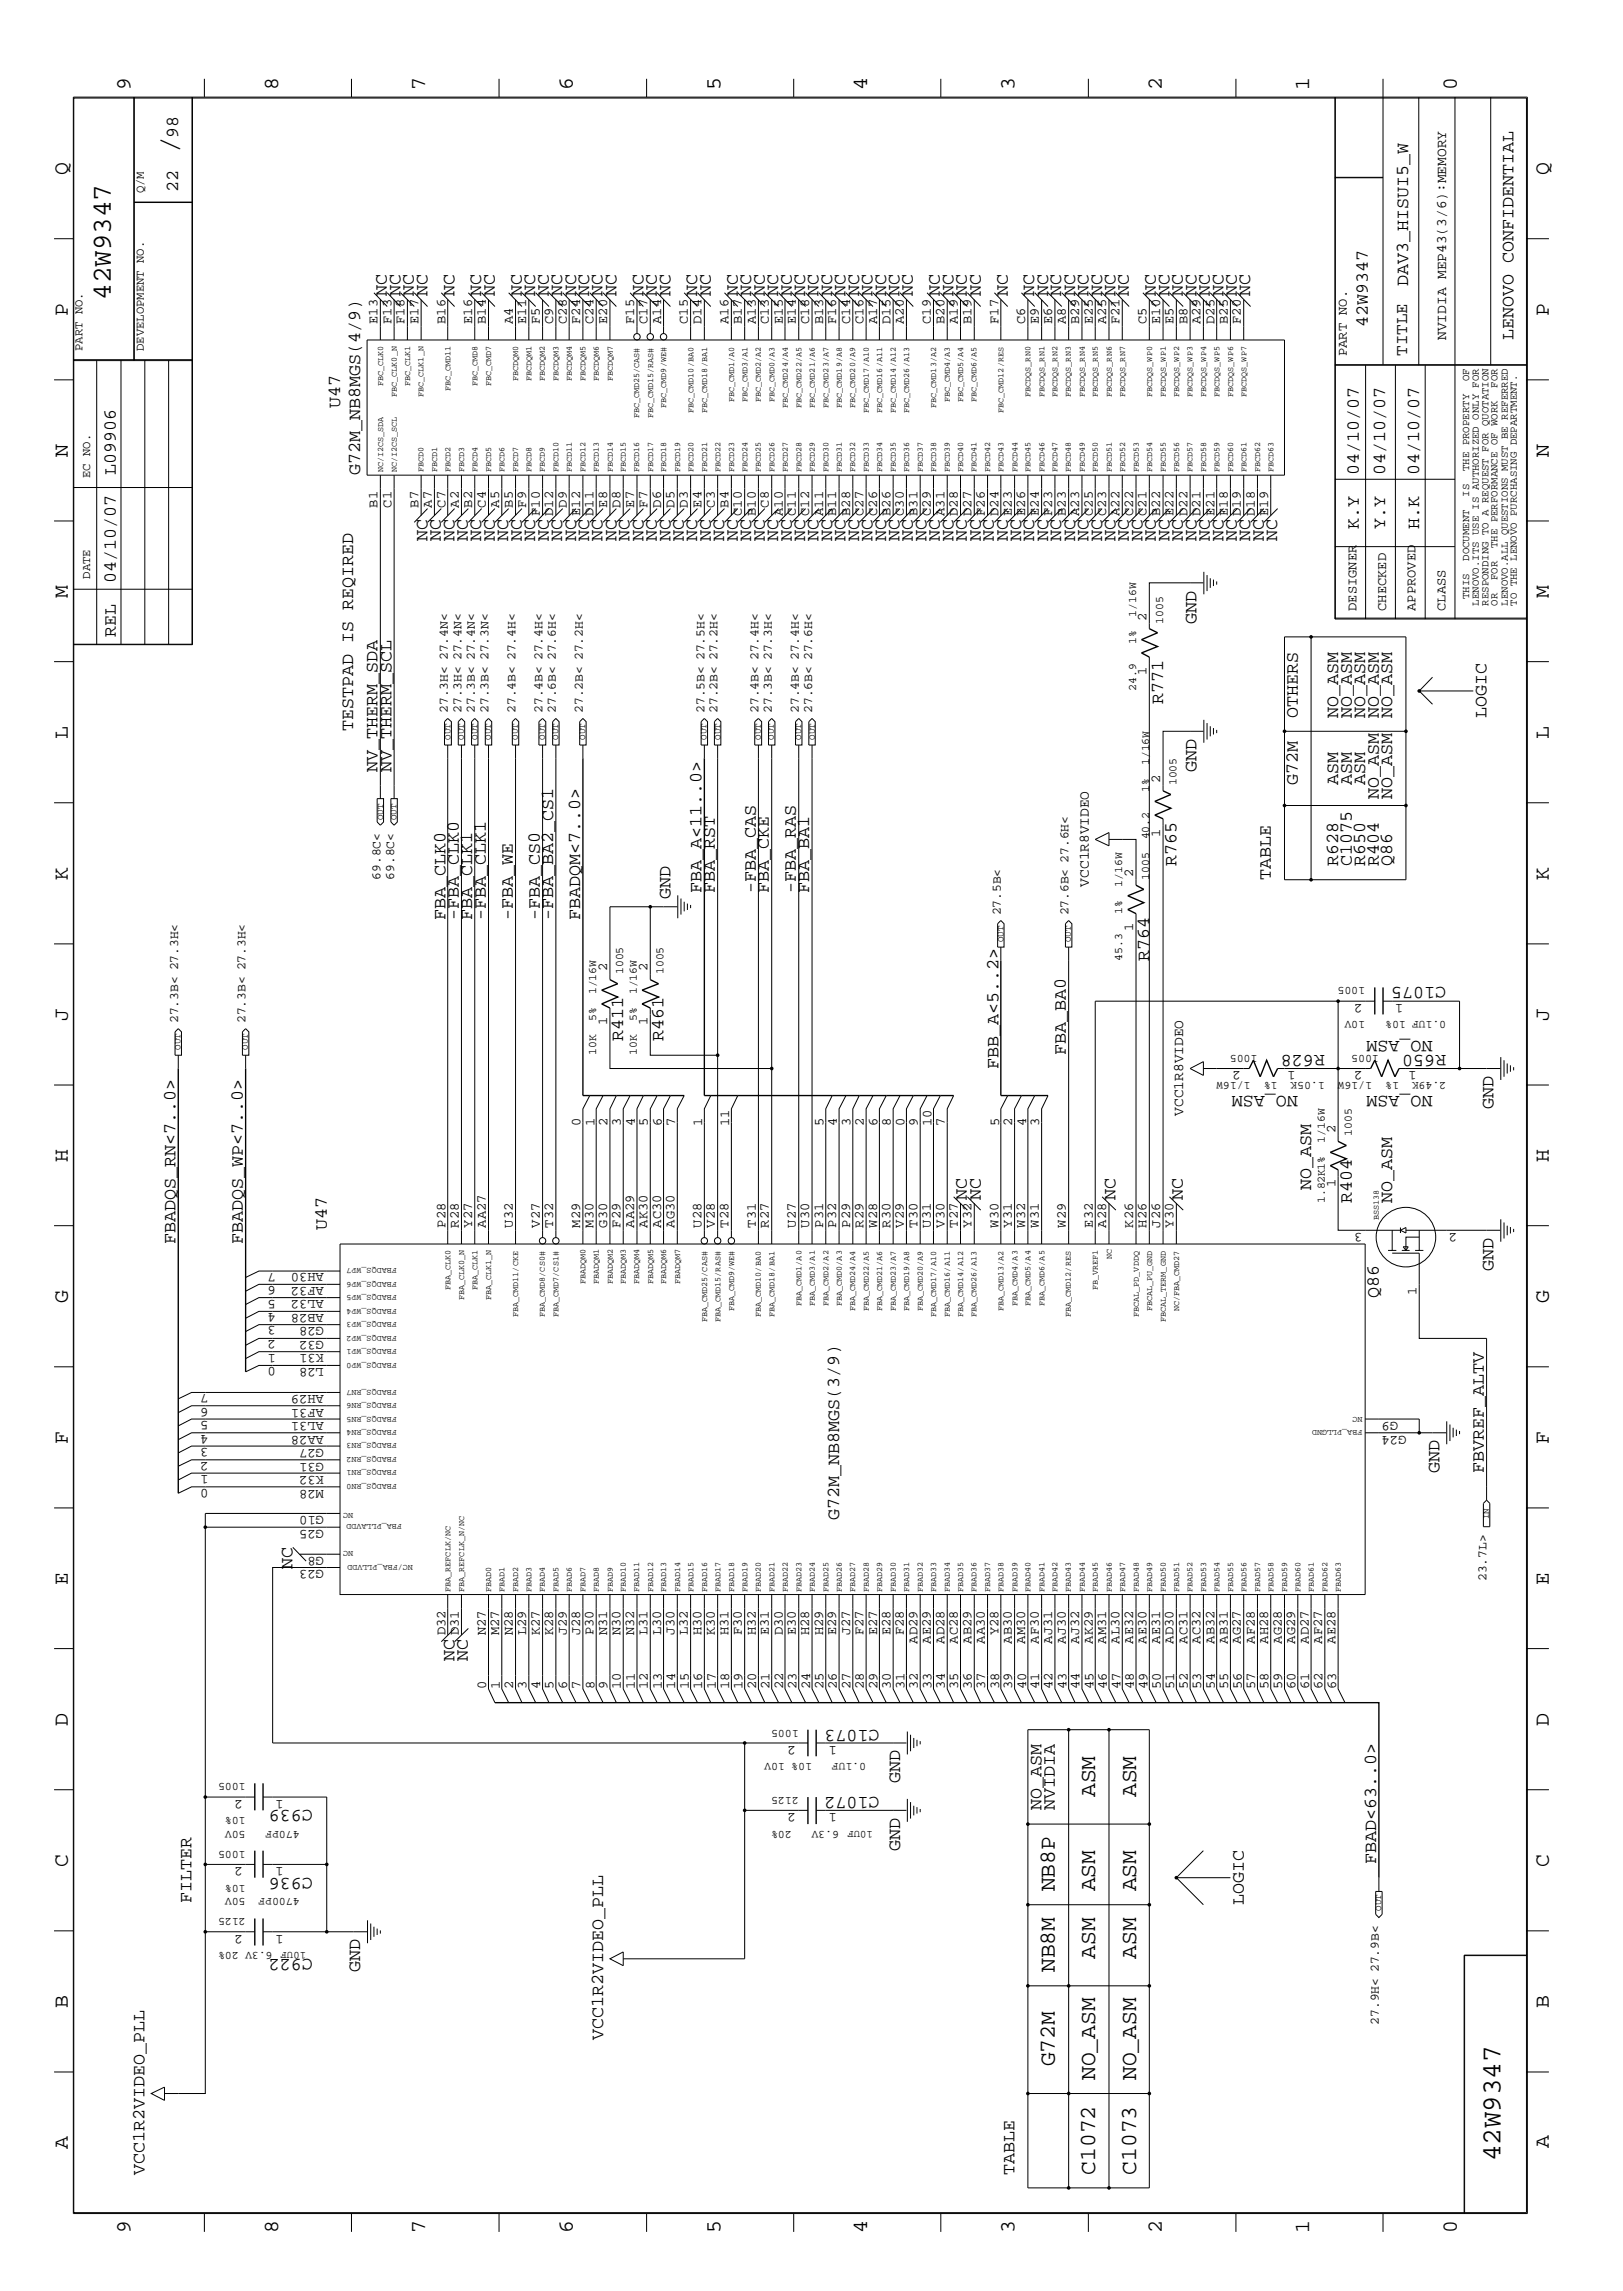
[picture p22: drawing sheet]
<svg xmlns="http://www.w3.org/2000/svg" width="300mm" height="423mm" viewBox="0 0 300 423" stroke-linecap="round" stroke-linejoin="round" font-family="sans-serif">
<defs><g id="words">
<text font-size="5.2" x="32.9" y="28.4" transform="rotate(-90 32.9 28.4)">/</text>
<g font-size="5.1">
<text x="20.5" y="55.4" transform="rotate(-90 20.5 55.4)">42W9347</text>
<text x="277.2" y="399.4" transform="rotate(-90 277.2 399.4)">42W9347</text>
</g>
<g font-size="4.2">
<text x="202.4" y="332.1" transform="rotate(-90 202.4 332.1)">ASM</text>
<text x="209.9" y="332.1" transform="rotate(-90 209.9 332.1)">ASM</text>
<text x="194.9" y="349.5" transform="rotate(-90 194.9 349.5)">NB8P</text>
<text x="202.4" y="349.5" transform="rotate(-90 202.4 349.5)">ASM</text>
<text x="209.9" y="349.5" transform="rotate(-90 209.9 349.5)">ASM</text>
<text x="194.9" y="364.4" transform="rotate(-90 194.9 364.4)">NB8M</text>
<text x="202.4" y="361.9" transform="rotate(-90 202.4 361.9)">ASM</text>
<text x="209.9" y="361.9" transform="rotate(-90 209.9 361.9)">ASM</text>
<text x="194.9" y="381.8" transform="rotate(-90 194.9 381.8)">G72M</text>
<text x="202.4" y="384.4" transform="rotate(-90 202.4 384.4)">NO_ASM</text>
<text x="209.9" y="384.4" transform="rotate(-90 209.9 384.4)">NO_ASM</text>
<text x="202.4" y="401.8" transform="rotate(-90 202.4 401.8)">C1072</text>
<text x="209.9" y="401.8" transform="rotate(-90 209.9 401.8)">C1073</text>
</g>
<g font-size="4">
<text x="24.1" y="16.7" transform="rotate(-90 24.1 16.7)">9</text>
<text x="51.4" y="16.7" transform="rotate(-90 51.4 16.7)">8</text>
<text x="78.6" y="16.7" transform="rotate(-90 78.6 16.7)">7</text>
<text x="105.8" y="16.7" transform="rotate(-90 105.8 16.7)">6</text>
<text x="133.1" y="16.7" transform="rotate(-90 133.1 16.7)">5</text>
<text x="160.2" y="16.7" transform="rotate(-90 160.2 16.7)">4</text>
<text x="187.5" y="16.7" transform="rotate(-90 187.5 16.7)">3</text>
<text x="214.6" y="16.7" transform="rotate(-90 214.6 16.7)">2</text>
<text x="241.9" y="16.7" transform="rotate(-90 241.9 16.7)">1</text>
<text x="269.2" y="16.7" transform="rotate(-90 269.2 16.7)">0</text>
<text x="12.5" y="32.3" transform="rotate(-90 12.5 32.3)">Q</text>
<text x="286.2" y="32.3" transform="rotate(-90 286.2 32.3)">Q</text>
<text x="12.5" y="58.3" transform="rotate(-90 12.5 58.3)">P</text>
<text x="286.2" y="58.3" transform="rotate(-90 286.2 58.3)">P</text>
<text x="12.5" y="84.4" transform="rotate(-90 12.5 84.4)">N</text>
<text x="286.2" y="84.4" transform="rotate(-90 286.2 84.4)">N</text>
<text x="12.5" y="110.5" transform="rotate(-90 12.5 110.5)">M</text>
<text x="286.2" y="110.5" transform="rotate(-90 286.2 110.5)">M</text>
<text x="12.5" y="136.5" transform="rotate(-90 12.5 136.5)">L</text>
<text x="286.2" y="136.5" transform="rotate(-90 286.2 136.5)">L</text>
<text x="12.5" y="162.6" transform="rotate(-90 12.5 162.6)">K</text>
<text x="286.2" y="162.6" transform="rotate(-90 286.2 162.6)">K</text>
<text x="12.5" y="188.6" transform="rotate(-90 12.5 188.6)">J</text>
<text x="286.2" y="188.6" transform="rotate(-90 286.2 188.6)">J</text>
<text x="12.5" y="214.7" transform="rotate(-90 12.5 214.7)">H</text>
<text x="286.2" y="214.7" transform="rotate(-90 286.2 214.7)">H</text>
<text x="12.5" y="240.7" transform="rotate(-90 12.5 240.7)">G</text>
<text x="286.2" y="240.7" transform="rotate(-90 286.2 240.7)">G</text>
<text x="12.5" y="266.8" transform="rotate(-90 12.5 266.8)">F</text>
<text x="286.2" y="266.8" transform="rotate(-90 286.2 266.8)">F</text>
<text x="12.5" y="292.9" transform="rotate(-90 12.5 292.9)">E</text>
<text x="286.2" y="292.9" transform="rotate(-90 286.2 292.9)">E</text>
<text x="12.5" y="318.9" transform="rotate(-90 12.5 318.9)">D</text>
<text x="286.2" y="318.9" transform="rotate(-90 286.2 318.9)">D</text>
<text x="12.5" y="344.9" transform="rotate(-90 12.5 344.9)">C</text>
<text x="286.2" y="344.9" transform="rotate(-90 286.2 344.9)">C</text>
<text x="12.5" y="371" transform="rotate(-90 12.5 371)">B</text>
<text x="286.2" y="371" transform="rotate(-90 286.2 371)">B</text>
<text x="12.5" y="397" transform="rotate(-90 12.5 397)">A</text>
<text x="286.2" y="397" transform="rotate(-90 286.2 397)">A</text>
<text x="24.1" y="412.7" transform="rotate(-90 24.1 412.7)">9</text>
<text x="51.4" y="412.7" transform="rotate(-90 51.4 412.7)">8</text>
<text x="78.6" y="412.7" transform="rotate(-90 78.6 412.7)">7</text>
<text x="105.8" y="412.7" transform="rotate(-90 105.8 412.7)">6</text>
<text x="133.1" y="412.7" transform="rotate(-90 133.1 412.7)">5</text>
<text x="160.2" y="412.7" transform="rotate(-90 160.2 412.7)">4</text>
<text x="187.5" y="412.7" transform="rotate(-90 187.5 412.7)">3</text>
<text x="214.6" y="412.7" transform="rotate(-90 214.6 412.7)">2</text>
<text x="241.9" y="412.7" transform="rotate(-90 241.9 412.7)">1</text>
<text x="269.2" y="412.7" transform="rotate(-90 269.2 412.7)">0</text>
</g>
<g font-size="3.4">
<text x="32.9" y="25.5" transform="rotate(-90 32.9 25.5)">98</text>
<text x="32.9" y="35.5" transform="rotate(-90 32.9 35.5)">22</text>
<text x="260.2" y="52.9" transform="rotate(-90 260.2 52.9)">DAV3_HISUI5_W</text>
<text x="71.5" y="54.8" transform="rotate(-90 71.5 54.8)">NC</text>
<text x="74" y="54.8" transform="rotate(-90 74 54.8)">NC</text>
<text x="76.5" y="54.8" transform="rotate(-90 76.5 54.8)">NC</text>
<text x="79" y="54.8" transform="rotate(-90 79 54.8)">NC</text>
<text x="84" y="54.8" transform="rotate(-90 84 54.8)">NC</text>
<text x="88.9" y="54.8" transform="rotate(-90 88.9 54.8)">NC</text>
<text x="91.4" y="54.8" transform="rotate(-90 91.4 54.8)">NC</text>
<text x="96.4" y="54.8" transform="rotate(-90 96.4 54.8)">NC</text>
<text x="98.9" y="54.8" transform="rotate(-90 98.9 54.8)">NC</text>
<text x="101.4" y="54.8" transform="rotate(-90 101.4 54.8)">NC</text>
<text x="103.9" y="54.8" transform="rotate(-90 103.9 54.8)">NC</text>
<text x="106.4" y="54.8" transform="rotate(-90 106.4 54.8)">NC</text>
<text x="108.9" y="54.8" transform="rotate(-90 108.9 54.8)">NC</text>
<text x="111.3" y="54.8" transform="rotate(-90 111.3 54.8)">NC</text>
<text x="113.9" y="54.8" transform="rotate(-90 113.9 54.8)">NC</text>
<text x="118.9" y="54.8" transform="rotate(-90 118.9 54.8)">NC</text>
<text x="121.3" y="54.8" transform="rotate(-90 121.3 54.8)">NC</text>
<text x="123.9" y="54.8" transform="rotate(-90 123.9 54.8)">NC</text>
<text x="128.8" y="54.8" transform="rotate(-90 128.8 54.8)">NC</text>
<text x="131.3" y="54.8" transform="rotate(-90 131.3 54.8)">NC</text>
<text x="136.3" y="54.8" transform="rotate(-90 136.3 54.8)">NC</text>
<text x="138.8" y="54.8" transform="rotate(-90 138.8 54.8)">NC</text>
<text x="141.3" y="54.8" transform="rotate(-90 141.3 54.8)">NC</text>
<text x="143.8" y="54.8" transform="rotate(-90 143.8 54.8)">NC</text>
<text x="146.3" y="54.8" transform="rotate(-90 146.3 54.8)">NC</text>
<text x="148.8" y="54.8" transform="rotate(-90 148.8 54.8)">NC</text>
<text x="151.2" y="54.8" transform="rotate(-90 151.2 54.8)">NC</text>
<text x="153.8" y="54.8" transform="rotate(-90 153.8 54.8)">NC</text>
<text x="156.2" y="54.8" transform="rotate(-90 156.2 54.8)">NC</text>
<text x="158.7" y="54.8" transform="rotate(-90 158.7 54.8)">NC</text>
<text x="161.2" y="54.8" transform="rotate(-90 161.2 54.8)">NC</text>
<text x="163.7" y="54.8" transform="rotate(-90 163.7 54.8)">NC</text>
<text x="166.2" y="54.8" transform="rotate(-90 166.2 54.8)">NC</text>
<text x="168.7" y="54.8" transform="rotate(-90 168.7 54.8)">NC</text>
<text x="173.7" y="54.8" transform="rotate(-90 173.7 54.8)">NC</text>
<text x="176.2" y="54.8" transform="rotate(-90 176.2 54.8)">NC</text>
<text x="178.6" y="54.8" transform="rotate(-90 178.6 54.8)">NC</text>
<text x="181.2" y="54.8" transform="rotate(-90 181.2 54.8)">NC</text>
<text x="186.2" y="54.8" transform="rotate(-90 186.2 54.8)">NC</text>
<text x="191.1" y="54.8" transform="rotate(-90 191.1 54.8)">NC</text>
<text x="193.6" y="54.8" transform="rotate(-90 193.6 54.8)">NC</text>
<text x="196.1" y="54.8" transform="rotate(-90 196.1 54.8)">NC</text>
<text x="198.6" y="54.8" transform="rotate(-90 198.6 54.8)">NC</text>
<text x="201.1" y="54.8" transform="rotate(-90 201.1 54.8)">NC</text>
<text x="203.6" y="54.8" transform="rotate(-90 203.6 54.8)">NC</text>
<text x="206.1" y="54.8" transform="rotate(-90 206.1 54.8)">NC</text>
<text x="208.5" y="54.8" transform="rotate(-90 208.5 54.8)">NC</text>
<text x="213.5" y="54.8" transform="rotate(-90 213.5 54.8)">NC</text>
<text x="216.1" y="54.8" transform="rotate(-90 216.1 54.8)">NC</text>
<text x="218.5" y="54.8" transform="rotate(-90 218.5 54.8)">NC</text>
<text x="221.1" y="54.8" transform="rotate(-90 221.1 54.8)">NC</text>
<text x="223.5" y="54.8" transform="rotate(-90 223.5 54.8)">NC</text>
<text x="226.1" y="54.8" transform="rotate(-90 226.1 54.8)">NC</text>
<text x="228.5" y="54.8" transform="rotate(-90 228.5 54.8)">NC</text>
<text x="231" y="54.8" transform="rotate(-90 231 54.8)">NC</text>
<text x="252.7" y="60.4" transform="rotate(-90 252.7 60.4)">42W9347</text>
<text x="279.7" y="62.8" transform="rotate(-90 279.7 62.8)">LENOVO CONFIDENTIAL</text>
<text x="62.8" y="75.4" transform="rotate(-90 62.8 75.4)">U47</text>
<text x="21.4" y="87.8" transform="rotate(-90 21.4 87.8)">L09906</text>
<text x="66.5" y="87.8" transform="rotate(-90 66.5 87.8)">G72M_NB8MGS(4/9)</text>
<text x="251" y="87.8" transform="rotate(-90 251 87.8)">04/10/07</text>
<text x="255.9" y="87.8" transform="rotate(-90 255.9 87.8)">04/10/07</text>
<text x="262.2" y="87.8" transform="rotate(-90 262.2 87.8)">04/10/07</text>
<text x="79" y="99.9" transform="rotate(-90 79 99.9)">NC</text>
<text x="81.4" y="99.9" transform="rotate(-90 81.4 99.9)">NC</text>
<text x="84" y="99.9" transform="rotate(-90 84 99.9)">NC</text>
<text x="86.4" y="99.9" transform="rotate(-90 86.4 99.9)">NC</text>
<text x="88.9" y="99.9" transform="rotate(-90 88.9 99.9)">NC</text>
<text x="91.4" y="99.9" transform="rotate(-90 91.4 99.9)">NC</text>
<text x="93.9" y="99.9" transform="rotate(-90 93.9 99.9)">NC</text>
<text x="96.4" y="99.9" transform="rotate(-90 96.4 99.9)">NC</text>
<text x="98.9" y="99.9" transform="rotate(-90 98.9 99.9)">NC</text>
<text x="101.4" y="99.9" transform="rotate(-90 101.4 99.9)">NC</text>
<text x="103.9" y="99.9" transform="rotate(-90 103.9 99.9)">NC</text>
<text x="106.4" y="99.9" transform="rotate(-90 106.4 99.9)">NC</text>
<text x="108.9" y="99.9" transform="rotate(-90 108.9 99.9)">NC</text>
<text x="111.3" y="99.9" transform="rotate(-90 111.3 99.9)">NC</text>
<text x="113.9" y="99.9" transform="rotate(-90 113.9 99.9)">NC</text>
<text x="116.3" y="99.9" transform="rotate(-90 116.3 99.9)">NC</text>
<text x="118.9" y="99.9" transform="rotate(-90 118.9 99.9)">NC</text>
<text x="121.3" y="99.9" transform="rotate(-90 121.3 99.9)">NC</text>
<text x="123.9" y="99.9" transform="rotate(-90 123.9 99.9)">NC</text>
<text x="126.3" y="99.9" transform="rotate(-90 126.3 99.9)">NC</text>
<text x="128.8" y="99.9" transform="rotate(-90 128.8 99.9)">NC</text>
<text x="131.3" y="99.9" transform="rotate(-90 131.3 99.9)">NC</text>
<text x="133.8" y="99.9" transform="rotate(-90 133.8 99.9)">NC</text>
<text x="136.3" y="99.9" transform="rotate(-90 136.3 99.9)">NC</text>
<text x="138.8" y="99.9" transform="rotate(-90 138.8 99.9)">NC</text>
<text x="141.3" y="99.9" transform="rotate(-90 141.3 99.9)">NC</text>
<text x="143.8" y="99.9" transform="rotate(-90 143.8 99.9)">NC</text>
<text x="146.3" y="99.9" transform="rotate(-90 146.3 99.9)">NC</text>
<text x="148.8" y="99.9" transform="rotate(-90 148.8 99.9)">NC</text>
<text x="151.2" y="99.9" transform="rotate(-90 151.2 99.9)">NC</text>
<text x="153.8" y="99.9" transform="rotate(-90 153.8 99.9)">NC</text>
<text x="156.2" y="99.9" transform="rotate(-90 156.2 99.9)">NC</text>
<text x="158.7" y="99.9" transform="rotate(-90 158.7 99.9)">NC</text>
<text x="161.2" y="99.9" transform="rotate(-90 161.2 99.9)">NC</text>
<text x="163.7" y="99.9" transform="rotate(-90 163.7 99.9)">NC</text>
<text x="166.2" y="99.9" transform="rotate(-90 166.2 99.9)">NC</text>
<text x="168.7" y="99.9" transform="rotate(-90 168.7 99.9)">NC</text>
<text x="171.2" y="99.9" transform="rotate(-90 171.2 99.9)">NC</text>
<text x="173.7" y="99.9" transform="rotate(-90 173.7 99.9)">NC</text>
<text x="176.2" y="99.9" transform="rotate(-90 176.2 99.9)">NC</text>
<text x="178.6" y="99.9" transform="rotate(-90 178.6 99.9)">NC</text>
<text x="181.2" y="99.9" transform="rotate(-90 181.2 99.9)">NC</text>
<text x="183.6" y="99.9" transform="rotate(-90 183.6 99.9)">NC</text>
<text x="186.2" y="99.9" transform="rotate(-90 186.2 99.9)">NC</text>
<text x="188.6" y="99.9" transform="rotate(-90 188.6 99.9)">NC</text>
<text x="191.1" y="99.9" transform="rotate(-90 191.1 99.9)">NC</text>
<text x="193.6" y="99.9" transform="rotate(-90 193.6 99.9)">NC</text>
<text x="196.1" y="99.9" transform="rotate(-90 196.1 99.9)">NC</text>
<text x="198.6" y="99.9" transform="rotate(-90 198.6 99.9)">NC</text>
<text x="201.1" y="99.9" transform="rotate(-90 201.1 99.9)">NC</text>
<text x="203.6" y="99.9" transform="rotate(-90 203.6 99.9)">NC</text>
<text x="206.1" y="99.9" transform="rotate(-90 206.1 99.9)">NC</text>
<text x="208.5" y="99.9" transform="rotate(-90 208.5 99.9)">NC</text>
<text x="211.1" y="99.9" transform="rotate(-90 211.1 99.9)">NC</text>
<text x="213.5" y="99.9" transform="rotate(-90 213.5 99.9)">NC</text>
<text x="216.1" y="99.9" transform="rotate(-90 216.1 99.9)">NC</text>
<text x="218.5" y="99.9" transform="rotate(-90 218.5 99.9)">NC</text>
<text x="221.1" y="99.9" transform="rotate(-90 221.1 99.9)">NC</text>
<text x="223.5" y="99.9" transform="rotate(-90 223.5 99.9)">NC</text>
<text x="226.1" y="99.9" transform="rotate(-90 226.1 99.9)">NC</text>
<text x="228.5" y="99.9" transform="rotate(-90 228.5 99.9)">NC</text>
<text x="231" y="99.9" transform="rotate(-90 231 99.9)">NC</text>
<text x="233.5" y="99.9" transform="rotate(-90 233.5 99.9)">NC</text>
<text x="236" y="99.9" transform="rotate(-90 236 99.9)">NC</text>
<text x="251" y="97.8" transform="rotate(-90 251 97.8)">K.Y</text>
<text x="255.9" y="97.8" transform="rotate(-90 255.9 97.8)">Y.Y</text>
<text x="262.2" y="97.8" transform="rotate(-90 262.2 97.8)">H.K</text>
<text x="21.4" y="107.7" transform="rotate(-90 21.4 107.7)">04/10/07</text>
<text x="21.4" y="117.7" transform="rotate(-90 21.4 117.7)">REL</text>
<text x="221.1" y="115.2" transform="rotate(-90 221.1 115.2)">GND</text>
<text x="214.9" y="130.1" transform="rotate(-90 214.9 130.1)">R771</text>
<text x="65.3" y="135.1" transform="rotate(-90 65.3 135.1)">TESTPAD IS REQIRED</text>
<text x="239.8" y="132.7" transform="rotate(-90 239.8 132.7)">OTHERS</text>
<text x="247.2" y="132.7" transform="rotate(-90 247.2 132.7)">NO_ASM</text>
<text x="249.8" y="132.7" transform="rotate(-90 249.8 132.7)">NO_ASM</text>
<text x="252.2" y="132.7" transform="rotate(-90 252.2 132.7)">NO_ASM</text>
<text x="254.8" y="132.7" transform="rotate(-90 254.8 132.7)">NO_ASM</text>
<text x="257.2" y="132.7" transform="rotate(-90 257.2 132.7)">NO_ASM</text>
<text x="274.7" y="132.7" transform="rotate(-90 274.7 132.7)">LOGIC</text>
<text x="69.8" y="142.6" transform="rotate(-90 69.8 142.6)">NV_THERM_SDA</text>
<text x="72.3" y="142.6" transform="rotate(-90 72.3 142.6)">NV_THERM_SCL</text>
<text x="221.1" y="142.6" transform="rotate(-90 221.1 142.6)">GND</text>
<text x="239.8" y="145.1" transform="rotate(-90 239.8 145.1)">G72M</text>
<text x="247.2" y="145.1" transform="rotate(-90 247.2 145.1)">ASM</text>
<text x="249.8" y="145.1" transform="rotate(-90 249.8 145.1)">ASM</text>
<text x="252.2" y="145.1" transform="rotate(-90 252.2 145.1)">ASM</text>
<text x="254.8" y="147.6" transform="rotate(-90 254.8 147.6)">NO_ASM</text>
<text x="257.2" y="147.6" transform="rotate(-90 257.2 147.6)">NO_ASM</text>
<text x="217.3" y="160" transform="rotate(-90 217.3 160)">R765</text>
<text x="247.2" y="160" transform="rotate(-90 247.2 160)">R628</text>
<text x="249.8" y="160" transform="rotate(-90 249.8 160)">C1075</text>
<text x="252.2" y="160" transform="rotate(-90 252.2 160)">R650</text>
<text x="254.8" y="160" transform="rotate(-90 254.8 160)">R404</text>
<text x="257.2" y="160" transform="rotate(-90 257.2 160)">Q86</text>
<text x="123.9" y="166.1" transform="rotate(-90 123.9 166.1)">GND</text>
<text x="129.6" y="165" transform="rotate(-90 129.6 165)">FBA_A&lt;11..0&gt;</text>
<text x="132.1" y="165" transform="rotate(-90 132.1 165)">FBA_RST</text>
<text x="139.6" y="165" transform="rotate(-90 139.6 165)">-FBA_CAS</text>
<text x="142.1" y="165" transform="rotate(-90 142.1 165)">FBA_CKE</text>
<text x="147.1" y="165" transform="rotate(-90 147.1 165)">-FBA_RAS</text>
<text x="149.5" y="165" transform="rotate(-90 149.5 165)">FBA_BA1</text>
<text x="234.8" y="162.6" transform="rotate(-90 234.8 162.6)">TABLE</text>
<text x="82.3" y="170" transform="rotate(-90 82.3 170)">FBA_CLK0</text>
<text x="84.8" y="170" transform="rotate(-90 84.8 170)">-FBA_CLK0</text>
<text x="87.2" y="170" transform="rotate(-90 87.2 170)">FBA_CLK1</text>
<text x="89.7" y="170" transform="rotate(-90 89.7 170)">-FBA_CLK1</text>
<text x="94.7" y="170" transform="rotate(-90 94.7 170)">-FBA_WE</text>
<text x="99.7" y="170" transform="rotate(-90 99.7 170)">-FBA_CS0</text>
<text x="102.2" y="170" transform="rotate(-90 102.2 170)">-FBA_BA2_CS1</text>
<text x="107.2" y="170" transform="rotate(-90 107.2 170)">FBADQM&lt;7..0&gt;</text>
<text x="212.3" y="177.5" transform="rotate(-90 212.3 177.5)">R764</text>
<text x="267.2" y="182.5" transform="rotate(-180 267.2 182.5)">C1075</text>
<text x="115.1" y="192.4" transform="rotate(-90 115.1 192.4)">R411</text>
<text x="122.6" y="192.4" transform="rotate(-90 122.6 192.4)">R461</text>
<text x="184.5" y="197.4" transform="rotate(-90 184.5 197.4)">FBB_A&lt;5..2&gt;</text>
<text x="196.9" y="195" transform="rotate(-90 196.9 195)">FBA_BA0</text>
<text x="244.8" y="195" transform="rotate(-180 244.8 195)">R628</text>
<text x="264.7" y="192.4" transform="rotate(-180 264.7 192.4)">NO_ASM</text>
<text x="267.2" y="195" transform="rotate(-180 267.2 195)">R650</text>
<text x="239.8" y="202.4" transform="rotate(-180 239.8 202.4)">NO_ASM</text>
<text x="264.7" y="202.4" transform="rotate(-180 264.7 202.4)">NO_ASM</text>
<text x="275.9" y="204.9" transform="rotate(-90 275.9 204.9)">GND</text>
<text x="178.6" y="221.7" transform="rotate(-90 178.6 221.7)">NC</text>
<text x="181.2" y="221.7" transform="rotate(-90 181.2 221.7)">NC</text>
<text x="206.1" y="221.7" transform="rotate(-90 206.1 221.7)">NC</text>
<text x="218.5" y="221.7" transform="rotate(-90 218.5 221.7)">NC</text>
<text x="242.2" y="219.9" transform="rotate(-90 242.2 219.9)">NO_ASM</text>
<text x="60.4" y="227.3" transform="rotate(-90 60.4 227.3)">U47</text>
<text x="249.8" y="222.3" transform="rotate(-90 249.8 222.3)">R404</text>
<text x="257.2" y="222.3" transform="rotate(-90 257.2 222.3)">NO_ASM</text>
<text x="32.4" y="229.9" transform="rotate(-90 32.4 229.9)">FBADQS_RN&lt;7..0&gt;</text>
<text x="44.9" y="229.9" transform="rotate(-90 44.9 229.9)">FBADQS_WP&lt;7..0&gt;</text>
<text x="254.8" y="239.8" transform="rotate(-90 254.8 239.8)">Q86</text>
<text x="275.9" y="234.9" transform="rotate(-90 275.9 234.9)">GND</text>
<text x="265.9" y="272.2" transform="rotate(-90 265.9 272.2)">GND</text>
<text x="274.2" y="272.2" transform="rotate(-90 274.2 272.2)">FBVREF_ALTV</text>
<text x="155" y="280.9" transform="rotate(-90 155 280.9)">G72M_NB8MGS(3/9)</text>
<text x="54" y="290" transform="rotate(-90 54 290)">NC</text>
<text x="84" y="306.8" transform="rotate(-90 84 306.8)">NC</text>
<text x="86.4" y="306.8" transform="rotate(-90 86.4 306.8)">NC</text>
<text x="162.5" y="319.6" transform="rotate(-180 162.5 319.6)">C1073</text>
<text x="166.3" y="329.5" transform="rotate(-90 166.3 329.5)">GND</text>
<text x="57.8" y="334.5" transform="rotate(-180 57.8 334.5)">C939</text>
<text x="162.5" y="332.1" transform="rotate(-180 162.5 332.1)">C1072</text>
<text x="192.4" y="334.5" transform="rotate(-90 192.4 334.5)">NO_ASM</text>
<text x="194.9" y="334.5" transform="rotate(-90 194.9 334.5)">NVIDIA</text>
<text x="166.3" y="342" transform="rotate(-90 166.3 342)">GND</text>
<text x="57.8" y="347" transform="rotate(-180 57.8 347)">C936</text>
<text x="254.3" y="344.5" transform="rotate(-90 254.3 344.5)">FBAD&lt;63..0&gt;</text>
<text x="35.4" y="351.7" transform="rotate(-90 35.4 351.7)">FILTER</text>
<text x="229.8" y="352" transform="rotate(-90 229.8 352)">LOGIC</text>
<text x="57.8" y="361.9" transform="rotate(-180 57.8 361.9)">C922</text>
<text x="66.5" y="364.4" transform="rotate(-90 66.5 364.4)">GND</text>
<text x="111.4" y="376.9" transform="rotate(-90 111.4 376.9)">VCC1R2VIDEO_PLL</text>
<text x="26.7" y="401.8" transform="rotate(-90 26.7 401.8)">VCC1R2VIDEO_PLL</text>
<text x="187.5" y="401.8" transform="rotate(-90 187.5 401.8)">TABLE</text>
</g>
<text font-size="3.2" x="260" y="65.8" transform="rotate(-90 260 65.8)">TITLE</text>
<g font-size="2.7">
<text x="267.2" y="62.8" transform="rotate(-90 267.2 62.8)">NVIDIA MEP43(3/6):MEMORY</text>
<text x="201.2" y="163.8" transform="rotate(-90 201.2 163.8)">VCC1R8VIDEO</text>
<text x="218.6" y="206.2" transform="rotate(-90 218.6 206.2)">VCC1R8VIDEO</text>
</g>
<g font-size="2.5">
<text x="69.8" y="59.9" transform="rotate(-90 69.8 59.9)">E13</text>
<text x="72.3" y="59.9" transform="rotate(-90 72.3 59.9)">F13</text>
<text x="74.8" y="59.9" transform="rotate(-90 74.8 59.9)">F18</text>
<text x="77.3" y="59.9" transform="rotate(-90 77.3 59.9)">E17</text>
<text x="82.3" y="59.9" transform="rotate(-90 82.3 59.9)">B16</text>
<text x="87.2" y="59.9" transform="rotate(-90 87.2 59.9)">E16</text>
<text x="89.7" y="59.9" transform="rotate(-90 89.7 59.9)">B14</text>
<text x="94.7" y="59.9" transform="rotate(-90 94.7 59.9)">A4</text>
<text x="97.2" y="59.9" transform="rotate(-90 97.2 59.9)">E11</text>
<text x="99.7" y="59.9" transform="rotate(-90 99.7 59.9)">F5</text>
<text x="102.2" y="59.9" transform="rotate(-90 102.2 59.9)">C9</text>
<text x="104.7" y="59.9" transform="rotate(-90 104.7 59.9)">C28</text>
<text x="107.2" y="59.9" transform="rotate(-90 107.2 59.9)">F24</text>
<text x="109.6" y="59.9" transform="rotate(-90 109.6 59.9)">C24</text>
<text x="112.2" y="59.9" transform="rotate(-90 112.2 59.9)">E20</text>
<text x="117.2" y="59.9" transform="rotate(-90 117.2 59.9)">F15</text>
<text x="119.6" y="59.9" transform="rotate(-90 119.6 59.9)">C17</text>
<text x="122.2" y="59.9" transform="rotate(-90 122.2 59.9)">A14</text>
<text x="127.1" y="59.9" transform="rotate(-90 127.1 59.9)">C15</text>
<text x="129.6" y="59.9" transform="rotate(-90 129.6 59.9)">D14</text>
<text x="134.6" y="59.9" transform="rotate(-90 134.6 59.9)">A16</text>
<text x="137.1" y="59.9" transform="rotate(-90 137.1 59.9)">B17</text>
<text x="139.6" y="59.9" transform="rotate(-90 139.6 59.9)">A13</text>
<text x="142.1" y="59.9" transform="rotate(-90 142.1 59.9)">C13</text>
<text x="144.6" y="59.9" transform="rotate(-90 144.6 59.9)">E15</text>
<text x="147.1" y="59.9" transform="rotate(-90 147.1 59.9)">E14</text>
<text x="149.5" y="59.9" transform="rotate(-90 149.5 59.9)">C18</text>
<text x="152.1" y="59.9" transform="rotate(-90 152.1 59.9)">B13</text>
<text x="154.5" y="59.9" transform="rotate(-90 154.5 59.9)">F16</text>
<text x="157.1" y="59.9" transform="rotate(-90 157.1 59.9)">C14</text>
<text x="159.5" y="59.9" transform="rotate(-90 159.5 59.9)">C16</text>
<text x="162.1" y="59.9" transform="rotate(-90 162.1 59.9)">A17</text>
<text x="164.5" y="59.9" transform="rotate(-90 164.5 59.9)">D15</text>
<text x="167" y="59.9" transform="rotate(-90 167 59.9)">A20</text>
<text x="172" y="59.9" transform="rotate(-90 172 59.9)">C19</text>
<text x="174.5" y="59.9" transform="rotate(-90 174.5 59.9)">B20</text>
<text x="177" y="59.9" transform="rotate(-90 177 59.9)">A19</text>
<text x="179.5" y="59.9" transform="rotate(-90 179.5 59.9)">B19</text>
<text x="184.5" y="59.9" transform="rotate(-90 184.5 59.9)">F17</text>
<text x="189.4" y="59.9" transform="rotate(-90 189.4 59.9)">C6</text>
<text x="191.9" y="59.9" transform="rotate(-90 191.9 59.9)">E9</text>
<text x="194.4" y="59.9" transform="rotate(-90 194.4 59.9)">E6</text>
<text x="196.9" y="59.9" transform="rotate(-90 196.9 59.9)">A8</text>
<text x="199.4" y="59.9" transform="rotate(-90 199.4 59.9)">B29</text>
<text x="201.9" y="59.9" transform="rotate(-90 201.9 59.9)">E25</text>
<text x="204.4" y="59.9" transform="rotate(-90 204.4 59.9)">A25</text>
<text x="206.8" y="59.9" transform="rotate(-90 206.8 59.9)">F21</text>
<text x="211.8" y="59.9" transform="rotate(-90 211.8 59.9)">C5</text>
<text x="214.4" y="59.9" transform="rotate(-90 214.4 59.9)">E10</text>
<text x="216.8" y="59.9" transform="rotate(-90 216.8 59.9)">E5</text>
<text x="219.4" y="59.9" transform="rotate(-90 219.4 59.9)">B8</text>
<text x="221.8" y="59.9" transform="rotate(-90 221.8 59.9)">A29</text>
<text x="224.4" y="59.9" transform="rotate(-90 224.4 59.9)">D25</text>
<text x="226.8" y="59.9" transform="rotate(-90 226.8 59.9)">B25</text>
<text x="229.3" y="59.9" transform="rotate(-90 229.3 59.9)">F20</text>
<text x="248.8" y="65.8" transform="rotate(-90 248.8 65.8)">PART NO.</text>
<text x="69.8" y="93.8" transform="rotate(-90 69.8 93.8)">B1</text>
<text x="72.3" y="93.8" transform="rotate(-90 72.3 93.8)">C1</text>
<text x="77.3" y="93.8" transform="rotate(-90 77.3 93.8)">B7</text>
<text x="79.8" y="93.8" transform="rotate(-90 79.8 93.8)">A7</text>
<text x="82.3" y="93.8" transform="rotate(-90 82.3 93.8)">C7</text>
<text x="84.8" y="93.8" transform="rotate(-90 84.8 93.8)">A2</text>
<text x="87.2" y="93.8" transform="rotate(-90 87.2 93.8)">B2</text>
<text x="89.7" y="93.8" transform="rotate(-90 89.7 93.8)">C4</text>
<text x="92.2" y="93.8" transform="rotate(-90 92.2 93.8)">A5</text>
<text x="94.7" y="93.8" transform="rotate(-90 94.7 93.8)">B5</text>
<text x="97.2" y="93.8" transform="rotate(-90 97.2 93.8)">F9</text>
<text x="99.7" y="95.3" transform="rotate(-90 99.7 95.3)">F10</text>
<text x="102.2" y="95.3" transform="rotate(-90 102.2 95.3)">D12</text>
<text x="104.7" y="93.8" transform="rotate(-90 104.7 93.8)">D9</text>
<text x="107.2" y="95.3" transform="rotate(-90 107.2 95.3)">E12</text>
<text x="109.6" y="95.3" transform="rotate(-90 109.6 95.3)">D11</text>
<text x="112.2" y="93.8" transform="rotate(-90 112.2 93.8)">E8</text>
<text x="114.6" y="93.8" transform="rotate(-90 114.6 93.8)">D8</text>
<text x="117.2" y="93.8" transform="rotate(-90 117.2 93.8)">E7</text>
<text x="119.6" y="93.8" transform="rotate(-90 119.6 93.8)">F7</text>
<text x="122.2" y="93.8" transform="rotate(-90 122.2 93.8)">D6</text>
<text x="124.6" y="93.8" transform="rotate(-90 124.6 93.8)">D5</text>
<text x="127.1" y="93.8" transform="rotate(-90 127.1 93.8)">D3</text>
<text x="129.6" y="93.8" transform="rotate(-90 129.6 93.8)">E4</text>
<text x="132.1" y="93.8" transform="rotate(-90 132.1 93.8)">C3</text>
<text x="134.6" y="93.8" transform="rotate(-90 134.6 93.8)">B4</text>
<text x="137.1" y="95.3" transform="rotate(-90 137.1 95.3)">C10</text>
<text x="139.6" y="95.3" transform="rotate(-90 139.6 95.3)">B10</text>
<text x="142.1" y="93.8" transform="rotate(-90 142.1 93.8)">C8</text>
<text x="144.6" y="95.3" transform="rotate(-90 144.6 95.3)">A10</text>
<text x="147.1" y="95.3" transform="rotate(-90 147.1 95.3)">C11</text>
<text x="149.5" y="95.3" transform="rotate(-90 149.5 95.3)">C12</text>
<text x="152.1" y="95.3" transform="rotate(-90 152.1 95.3)">A11</text>
<text x="154.5" y="95.3" transform="rotate(-90 154.5 95.3)">B11</text>
<text x="157.1" y="95.3" transform="rotate(-90 157.1 95.3)">B28</text>
<text x="159.5" y="95.3" transform="rotate(-90 159.5 95.3)">C27</text>
<text x="162.1" y="95.3" transform="rotate(-90 162.1 95.3)">C26</text>
<text x="164.5" y="95.3" transform="rotate(-90 164.5 95.3)">B26</text>
<text x="167" y="95.3" transform="rotate(-90 167 95.3)">C30</text>
<text x="169.5" y="95.3" transform="rotate(-90 169.5 95.3)">B31</text>
<text x="172" y="95.3" transform="rotate(-90 172 95.3)">C29</text>
<text x="174.5" y="95.3" transform="rotate(-90 174.5 95.3)">A31</text>
<text x="177" y="95.3" transform="rotate(-90 177 95.3)">D28</text>
<text x="179.5" y="95.3" transform="rotate(-90 179.5 95.3)">D27</text>
<text x="181.9" y="95.3" transform="rotate(-90 181.9 95.3)">F26</text>
<text x="184.5" y="95.3" transform="rotate(-90 184.5 95.3)">D24</text>
<text x="186.9" y="95.3" transform="rotate(-90 186.9 95.3)">E23</text>
<text x="189.4" y="95.3" transform="rotate(-90 189.4 95.3)">E26</text>
<text x="191.9" y="95.3" transform="rotate(-90 191.9 95.3)">E24</text>
<text x="194.4" y="95.3" transform="rotate(-90 194.4 95.3)">F23</text>
<text x="196.9" y="95.3" transform="rotate(-90 196.9 95.3)">B23</text>
<text x="199.4" y="95.3" transform="rotate(-90 199.4 95.3)">A23</text>
<text x="201.9" y="95.3" transform="rotate(-90 201.9 95.3)">C25</text>
<text x="204.4" y="95.3" transform="rotate(-90 204.4 95.3)">C23</text>
<text x="206.8" y="95.3" transform="rotate(-90 206.8 95.3)">A22</text>
<text x="209.4" y="95.3" transform="rotate(-90 209.4 95.3)">C22</text>
<text x="211.8" y="95.3" transform="rotate(-90 211.8 95.3)">C21</text>
<text x="214.4" y="95.3" transform="rotate(-90 214.4 95.3)">B22</text>
<text x="216.8" y="95.3" transform="rotate(-90 216.8 95.3)">E22</text>
<text x="219.4" y="95.3" transform="rotate(-90 219.4 95.3)">D22</text>
<text x="221.8" y="95.3" transform="rotate(-90 221.8 95.3)">D21</text>
<text x="224.4" y="95.3" transform="rotate(-90 224.4 95.3)">E21</text>
<text x="226.8" y="95.3" transform="rotate(-90 226.8 95.3)">E18</text>
<text x="229.3" y="95.3" transform="rotate(-90 229.3 95.3)">D19</text>
<text x="231.8" y="95.3" transform="rotate(-90 231.8 95.3)">D18</text>
<text x="234.3" y="95.3" transform="rotate(-90 234.3 95.3)">E19</text>
<text x="250.6" y="112.9" transform="rotate(-90 250.6 112.9)">DESIGNER</text>
<text x="256.1" y="112.9" transform="rotate(-90 256.1 112.9)">CHECKED</text>
<text x="261.5" y="112.9" transform="rotate(-90 261.5 112.9)">APPROVED</text>
<text x="267" y="112.9" transform="rotate(-90 267 112.9)">CLASS</text>
<text x="211.8" y="114.7" transform="rotate(-90 211.8 114.7)">2</text>
<text x="211.8" y="124.7" transform="rotate(-90 211.8 124.7)">1</text>
<text x="214.4" y="144.6" transform="rotate(-90 214.4 144.6)">2</text>
<text x="214.4" y="154.6" transform="rotate(-90 214.4 154.6)">1</text>
<text x="209.4" y="162.1" transform="rotate(-90 209.4 162.1)">2</text>
<text x="209.4" y="172" transform="rotate(-90 209.4 172)">1</text>
<text x="112.2" y="179.5" transform="rotate(-90 112.2 179.5)">2</text>
<text x="119.6" y="179.5" transform="rotate(-90 119.6 179.5)">2</text>
<text x="251.7" y="185.5" transform="rotate(-180 251.7 185.5)">2</text>
<text x="259.2" y="185.5" transform="rotate(-180 259.2 185.5)">1</text>
<text x="112.2" y="189.5" transform="rotate(-90 112.2 189.5)">1</text>
<text x="119.6" y="189.5" transform="rotate(-90 119.6 189.5)">1</text>
<text x="229.3" y="198" transform="rotate(-180 229.3 198)">2</text>
<text x="239.4" y="198" transform="rotate(-180 239.4 198)">1</text>
<text x="251.7" y="198" transform="rotate(-180 251.7 198)">2</text>
<text x="261.7" y="198" transform="rotate(-180 261.7 198)">1</text>
<text x="107.3" y="208" transform="rotate(-90 107.3 208)">0</text>
<text x="109.8" y="208" transform="rotate(-90 109.8 208)">1</text>
<text x="112.3" y="208" transform="rotate(-90 112.3 208)">2</text>
<text x="114.7" y="208" transform="rotate(-90 114.7 208)">3</text>
<text x="117.3" y="208" transform="rotate(-90 117.3 208)">4</text>
<text x="119.7" y="208" transform="rotate(-90 119.7 208)">5</text>
<text x="122.3" y="208" transform="rotate(-90 122.3 208)">6</text>
<text x="124.7" y="208" transform="rotate(-90 124.7 208)">7</text>
<text x="129.7" y="208" transform="rotate(-90 129.7 208)">1</text>
<text x="134.7" y="208" transform="rotate(-90 134.7 208)">11</text>
<text x="152.1" y="208" transform="rotate(-90 152.1 208)">5</text>
<text x="154.6" y="208" transform="rotate(-90 154.6 208)">4</text>
<text x="157.1" y="208" transform="rotate(-90 157.1 208)">3</text>
<text x="159.6" y="208" transform="rotate(-90 159.6 208)">2</text>
<text x="162.1" y="208" transform="rotate(-90 162.1 208)">6</text>
<text x="164.6" y="208" transform="rotate(-90 164.6 208)">8</text>
<text x="167.1" y="208" transform="rotate(-90 167.1 208)">0</text>
<text x="169.6" y="208" transform="rotate(-90 169.6 208)">9</text>
<text x="172.1" y="208" transform="rotate(-90 172.1 208)">10</text>
<text x="174.6" y="208" transform="rotate(-90 174.6 208)">7</text>
<text x="184.6" y="208" transform="rotate(-90 184.6 208)">5</text>
<text x="187" y="208" transform="rotate(-90 187 208)">2</text>
<text x="189.6" y="208" transform="rotate(-90 189.6 208)">4</text>
<text x="192" y="208" transform="rotate(-90 192 208)">3</text>
<text x="246.7" y="209.4" transform="rotate(-90 246.7 209.4)">2</text>
<text x="246.7" y="219.4" transform="rotate(-90 246.7 219.4)">1</text>
<text x="82.3" y="226.8" transform="rotate(-90 82.3 226.8)">P28</text>
<text x="84.8" y="226.8" transform="rotate(-90 84.8 226.8)">R28</text>
<text x="87.2" y="226.8" transform="rotate(-90 87.2 226.8)">Y27</text>
<text x="89.7" y="226.8" transform="rotate(-90 89.7 226.8)">AA27</text>
<text x="94.7" y="226.8" transform="rotate(-90 94.7 226.8)">U32</text>
<text x="99.7" y="226.8" transform="rotate(-90 99.7 226.8)">V27</text>
<text x="102.2" y="226.8" transform="rotate(-90 102.2 226.8)">T32</text>
<text x="107.2" y="226.8" transform="rotate(-90 107.2 226.8)">M29</text>
<text x="109.6" y="226.8" transform="rotate(-90 109.6 226.8)">M30</text>
<text x="112.2" y="226.8" transform="rotate(-90 112.2 226.8)">G30</text>
<text x="114.6" y="226.8" transform="rotate(-90 114.6 226.8)">F29</text>
<text x="117.2" y="226.8" transform="rotate(-90 117.2 226.8)">AA29</text>
<text x="119.6" y="226.8" transform="rotate(-90 119.6 226.8)">AK30</text>
<text x="122.2" y="226.8" transform="rotate(-90 122.2 226.8)">AC30</text>
<text x="124.6" y="226.8" transform="rotate(-90 124.6 226.8)">AG30</text>
<text x="129.6" y="226.8" transform="rotate(-90 129.6 226.8)">U28</text>
<text x="132.1" y="226.8" transform="rotate(-90 132.1 226.8)">V28</text>
<text x="134.6" y="226.8" transform="rotate(-90 134.6 226.8)">T28</text>
<text x="139.6" y="226.8" transform="rotate(-90 139.6 226.8)">T31</text>
<text x="142.1" y="226.8" transform="rotate(-90 142.1 226.8)">R27</text>
<text x="147.1" y="226.8" transform="rotate(-90 147.1 226.8)">U27</text>
<text x="149.5" y="226.8" transform="rotate(-90 149.5 226.8)">U30</text>
<text x="152.1" y="226.8" transform="rotate(-90 152.1 226.8)">P31</text>
<text x="154.5" y="226.8" transform="rotate(-90 154.5 226.8)">P32</text>
<text x="157.1" y="226.8" transform="rotate(-90 157.1 226.8)">P29</text>
<text x="159.5" y="226.8" transform="rotate(-90 159.5 226.8)">R29</text>
<text x="162.1" y="226.8" transform="rotate(-90 162.1 226.8)">W28</text>
<text x="164.5" y="226.8" transform="rotate(-90 164.5 226.8)">R30</text>
<text x="167" y="226.8" transform="rotate(-90 167 226.8)">V29</text>
<text x="169.5" y="226.8" transform="rotate(-90 169.5 226.8)">T30</text>
<text x="172" y="226.8" transform="rotate(-90 172 226.8)">U31</text>
<text x="174.5" y="226.8" transform="rotate(-90 174.5 226.8)">V30</text>
<text x="177" y="226.8" transform="rotate(-90 177 226.8)">T27</text>
<text x="179.5" y="226.8" transform="rotate(-90 179.5 226.8)">Y32</text>
<text x="184.5" y="226.8" transform="rotate(-90 184.5 226.8)">W30</text>
<text x="186.9" y="226.8" transform="rotate(-90 186.9 226.8)">Y31</text>
<text x="189.4" y="226.8" transform="rotate(-90 189.4 226.8)">W32</text>
<text x="191.9" y="226.8" transform="rotate(-90 191.9 226.8)">W31</text>
<text x="196.9" y="226.8" transform="rotate(-90 196.9 226.8)">W29</text>
<text x="201.9" y="226.8" transform="rotate(-90 201.9 226.8)">E32</text>
<text x="204.4" y="226.8" transform="rotate(-90 204.4 226.8)">A28</text>
<text x="209.4" y="226.8" transform="rotate(-90 209.4 226.8)">K26</text>
<text x="211.8" y="226.8" transform="rotate(-90 211.8 226.8)">H26</text>
<text x="214.4" y="226.8" transform="rotate(-90 214.4 226.8)">J26</text>
<text x="216.8" y="226.8" transform="rotate(-90 216.8 226.8)">Y30</text>
<text x="251.7" y="227.8" transform="rotate(-180 251.7 227.8)">3</text>
<text x="269.2" y="227.8" transform="rotate(-180 269.2 227.8)">2</text>
<text x="51" y="237.7" transform="rotate(-180 51 237.7)">6</text>
<text x="51" y="235.2" transform="rotate(-180 51 235.2)">7</text>
<text x="59.9" y="237.8" transform="rotate(-180 59.9 237.8)">AF32</text>
<text x="59.9" y="235.3" transform="rotate(-180 59.9 235.3)">AH30</text>
<text x="261.7" y="239.4" transform="rotate(-90 261.7 239.4)">1</text>
<text x="51" y="245.1" transform="rotate(-180 51 245.1)">3</text>
<text x="51" y="242.7" transform="rotate(-180 51 242.7)">4</text>
<text x="51" y="240.2" transform="rotate(-180 51 240.2)">5</text>
<text x="59.9" y="240.3" transform="rotate(-180 59.9 240.3)">AL32</text>
<text x="59.9" y="245.3" transform="rotate(-180 59.9 245.3)">G28</text>
<text x="59.9" y="242.8" transform="rotate(-180 59.9 242.8)">AB28</text>
<text x="51" y="250.1" transform="rotate(-180 51 250.1)">1</text>
<text x="51" y="247.7" transform="rotate(-180 51 247.7)">2</text>
<text x="59.9" y="247.8" transform="rotate(-180 59.9 247.8)">G32</text>
<text x="59.9" y="250.3" transform="rotate(-180 59.9 250.3)">K31</text>
<text x="38.5" y="257.6" transform="rotate(-180 38.5 257.6)">7</text>
<text x="51" y="252.6" transform="rotate(-180 51 252.6)">0</text>
<text x="59.9" y="257.7" transform="rotate(-180 59.9 257.7)">AH29</text>
<text x="59.9" y="252.8" transform="rotate(-180 59.9 252.8)">L28</text>
<text x="38.5" y="262.6" transform="rotate(-180 38.5 262.6)">5</text>
<text x="38.5" y="260.1" transform="rotate(-180 38.5 260.1)">6</text>
<text x="59.9" y="262.7" transform="rotate(-180 59.9 262.7)">AL31</text>
<text x="59.9" y="260.3" transform="rotate(-180 59.9 260.3)">AF31</text>
<text x="258.3" y="262.7" transform="rotate(-180 258.3 262.7)">G9</text>
<text x="38.5" y="267.5" transform="rotate(-180 38.5 267.5)">3</text>
<text x="38.5" y="265.1" transform="rotate(-180 38.5 265.1)">4</text>
<text x="59.9" y="267.7" transform="rotate(-180 59.9 267.7)">G27</text>
<text x="59.9" y="265.3" transform="rotate(-180 59.9 265.3)">AA28</text>
<text x="259.8" y="265.3" transform="rotate(-180 259.8 265.3)">G24</text>
<text x="38.5" y="275.1" transform="rotate(-180 38.5 275.1)">0</text>
<text x="38.5" y="272.5" transform="rotate(-180 38.5 272.5)">1</text>
<text x="38.5" y="270.1" transform="rotate(-180 38.5 270.1)">2</text>
<text x="59.9" y="275.3" transform="rotate(-180 59.9 275.3)">M28</text>
<text x="59.9" y="272.7" transform="rotate(-180 59.9 272.7)">K32</text>
<text x="59.9" y="270.3" transform="rotate(-180 59.9 270.3)">G31</text>
<text x="59.9" y="280.2" transform="rotate(-180 59.9 280.2)">G10</text>
<text x="59.9" y="282.7" transform="rotate(-180 59.9 282.7)">G25</text>
<text x="59.9" y="287.7" transform="rotate(-180 59.9 287.7)">G8</text>
<text x="59.9" y="290.2" transform="rotate(-180 59.9 290.2)">G23</text>
<text x="82.3" y="302.2" transform="rotate(-90 82.3 302.2)">D32</text>
<text x="84.8" y="302.2" transform="rotate(-90 84.8 302.2)">D31</text>
<text x="89.7" y="302.2" transform="rotate(-90 89.7 302.2)">N27</text>
<text x="92.2" y="302.2" transform="rotate(-90 92.2 302.2)">M27</text>
<text x="94.7" y="302.2" transform="rotate(-90 94.7 302.2)">N28</text>
<text x="97.2" y="302.2" transform="rotate(-90 97.2 302.2)">L29</text>
<text x="99.7" y="302.2" transform="rotate(-90 99.7 302.2)">K27</text>
<text x="102.2" y="302.2" transform="rotate(-90 102.2 302.2)">K28</text>
<text x="104.7" y="302.2" transform="rotate(-90 104.7 302.2)">J29</text>
<text x="107.2" y="302.2" transform="rotate(-90 107.2 302.2)">J28</text>
<text x="109.6" y="302.2" transform="rotate(-90 109.6 302.2)">P30</text>
<text x="112.2" y="302.2" transform="rotate(-90 112.2 302.2)">N31</text>
<text x="114.6" y="302.2" transform="rotate(-90 114.6 302.2)">N30</text>
<text x="117.2" y="302.2" transform="rotate(-90 117.2 302.2)">N32</text>
<text x="119.6" y="302.2" transform="rotate(-90 119.6 302.2)">L31</text>
<text x="122.2" y="302.2" transform="rotate(-90 122.2 302.2)">L30</text>
<text x="124.6" y="302.2" transform="rotate(-90 124.6 302.2)">J30</text>
<text x="127.1" y="302.2" transform="rotate(-90 127.1 302.2)">L32</text>
<text x="129.6" y="302.2" transform="rotate(-90 129.6 302.2)">H30</text>
<text x="132.1" y="302.2" transform="rotate(-90 132.1 302.2)">K30</text>
<text x="134.6" y="302.2" transform="rotate(-90 134.6 302.2)">H31</text>
<text x="137.1" y="302.2" transform="rotate(-90 137.1 302.2)">F30</text>
<text x="139.6" y="302.2" transform="rotate(-90 139.6 302.2)">H32</text>
<text x="142.1" y="302.2" transform="rotate(-90 142.1 302.2)">E31</text>
<text x="144.6" y="302.2" transform="rotate(-90 144.6 302.2)">D30</text>
<text x="147.1" y="302.2" transform="rotate(-90 147.1 302.2)">E30</text>
<text x="149.5" y="302.2" transform="rotate(-90 149.5 302.2)">H28</text>
<text x="152.1" y="302.2" transform="rotate(-90 152.1 302.2)">H29</text>
<text x="154.5" y="302.2" transform="rotate(-90 154.5 302.2)">E29</text>
<text x="157.1" y="302.2" transform="rotate(-90 157.1 302.2)">J27</text>
<text x="159.5" y="302.2" transform="rotate(-90 159.5 302.2)">F27</text>
<text x="162.1" y="302.2" transform="rotate(-90 162.1 302.2)">E27</text>
<text x="164.5" y="302.2" transform="rotate(-90 164.5 302.2)">E28</text>
<text x="167" y="302.2" transform="rotate(-90 167 302.2)">F28</text>
<text x="169.5" y="303.7" transform="rotate(-90 169.5 303.7)">AD29</text>
<text x="172" y="303.7" transform="rotate(-90 172 303.7)">AE29</text>
<text x="174.5" y="303.7" transform="rotate(-90 174.5 303.7)">AD28</text>
<text x="177" y="303.7" transform="rotate(-90 177 303.7)">AC28</text>
<text x="179.5" y="303.7" transform="rotate(-90 179.5 303.7)">AB29</text>
<text x="181.9" y="303.7" transform="rotate(-90 181.9 303.7)">AA30</text>
<text x="184.5" y="302.2" transform="rotate(-90 184.5 302.2)">Y28</text>
<text x="186.9" y="303.7" transform="rotate(-90 186.9 303.7)">AB30</text>
<text x="189.4" y="303.7" transform="rotate(-90 189.4 303.7)">AM30</text>
<text x="191.9" y="303.7" transform="rotate(-90 191.9 303.7)">AF30</text>
<text x="194.4" y="303.7" transform="rotate(-90 194.4 303.7)">AJ31</text>
<text x="196.9" y="303.7" transform="rotate(-90 196.9 303.7)">AJ30</text>
<text x="199.4" y="303.7" transform="rotate(-90 199.4 303.7)">AJ32</text>
<text x="201.9" y="303.7" transform="rotate(-90 201.9 303.7)">AK29</text>
<text x="204.4" y="303.7" transform="rotate(-90 204.4 303.7)">AM31</text>
<text x="206.8" y="303.7" transform="rotate(-90 206.8 303.7)">AL30</text>
<text x="209.4" y="303.7" transform="rotate(-90 209.4 303.7)">AE32</text>
<text x="211.8" y="303.7" transform="rotate(-90 211.8 303.7)">AE30</text>
<text x="214.4" y="303.7" transform="rotate(-90 214.4 303.7)">AE31</text>
<text x="216.8" y="303.7" transform="rotate(-90 216.8 303.7)">AD30</text>
<text x="219.4" y="303.7" transform="rotate(-90 219.4 303.7)">AC31</text>
<text x="221.8" y="303.7" transform="rotate(-90 221.8 303.7)">AC32</text>
<text x="224.4" y="303.7" transform="rotate(-90 224.4 303.7)">AB32</text>
<text x="226.8" y="303.7" transform="rotate(-90 226.8 303.7)">AB31</text>
<text x="229.3" y="303.7" transform="rotate(-90 229.3 303.7)">AG27</text>
<text x="231.8" y="303.7" transform="rotate(-90 231.8 303.7)">AF28</text>
<text x="234.3" y="303.7" transform="rotate(-90 234.3 303.7)">AH28</text>
<text x="236.8" y="303.7" transform="rotate(-90 236.8 303.7)">AG28</text>
<text x="239.3" y="303.7" transform="rotate(-90 239.3 303.7)">AG29</text>
<text x="241.8" y="303.7" transform="rotate(-90 241.8 303.7)">AD27</text>
<text x="244.3" y="303.7" transform="rotate(-90 244.3 303.7)">AF27</text>
<text x="246.7" y="303.7" transform="rotate(-90 246.7 303.7)">AE28</text>
<text x="89.8" y="312.2" transform="rotate(-90 89.8 312.2)">0</text>
<text x="92.4" y="312.2" transform="rotate(-90 92.4 312.2)">1</text>
<text x="94.8" y="312.2" transform="rotate(-90 94.8 312.2)">2</text>
<text x="97.3" y="312.2" transform="rotate(-90 97.3 312.2)">3</text>
<text x="99.8" y="312.2" transform="rotate(-90 99.8 312.2)">4</text>
<text x="102.3" y="312.2" transform="rotate(-90 102.3 312.2)">5</text>
<text x="104.8" y="312.2" transform="rotate(-90 104.8 312.2)">6</text>
<text x="107.3" y="312.2" transform="rotate(-90 107.3 312.2)">7</text>
<text x="109.8" y="312.2" transform="rotate(-90 109.8 312.2)">8</text>
<text x="112.3" y="312.2" transform="rotate(-90 112.3 312.2)">9</text>
<text x="114.7" y="312.2" transform="rotate(-90 114.7 312.2)">10</text>
<text x="117.3" y="312.2" transform="rotate(-90 117.3 312.2)">11</text>
<text x="119.7" y="312.2" transform="rotate(-90 119.7 312.2)">12</text>
<text x="122.3" y="312.2" transform="rotate(-90 122.3 312.2)">13</text>
<text x="124.7" y="312.2" transform="rotate(-90 124.7 312.2)">14</text>
<text x="127.3" y="312.2" transform="rotate(-90 127.3 312.2)">15</text>
<text x="129.7" y="312.2" transform="rotate(-90 129.7 312.2)">16</text>
<text x="132.2" y="312.2" transform="rotate(-90 132.2 312.2)">17</text>
<text x="134.7" y="312.2" transform="rotate(-90 134.7 312.2)">18</text>
<text x="137.2" y="312.2" transform="rotate(-90 137.2 312.2)">19</text>
<text x="139.7" y="312.2" transform="rotate(-90 139.7 312.2)">20</text>
<text x="142.2" y="312.2" transform="rotate(-90 142.2 312.2)">21</text>
<text x="144.7" y="312.2" transform="rotate(-90 144.7 312.2)">22</text>
<text x="147.2" y="312.2" transform="rotate(-90 147.2 312.2)">23</text>
<text x="149.7" y="312.2" transform="rotate(-90 149.7 312.2)">24</text>
<text x="152.1" y="312.2" transform="rotate(-90 152.1 312.2)">25</text>
<text x="154.6" y="312.2" transform="rotate(-90 154.6 312.2)">26</text>
<text x="157.1" y="312.2" transform="rotate(-90 157.1 312.2)">27</text>
<text x="159.6" y="312.2" transform="rotate(-90 159.6 312.2)">28</text>
<text x="162.1" y="312.2" transform="rotate(-90 162.1 312.2)">29</text>
<text x="164.6" y="312.2" transform="rotate(-90 164.6 312.2)">30</text>
<text x="167.1" y="312.2" transform="rotate(-90 167.1 312.2)">31</text>
<text x="169.6" y="312.2" transform="rotate(-90 169.6 312.2)">32</text>
<text x="172.1" y="312.2" transform="rotate(-90 172.1 312.2)">33</text>
<text x="174.6" y="312.2" transform="rotate(-90 174.6 312.2)">34</text>
<text x="177" y="312.2" transform="rotate(-90 177 312.2)">35</text>
<text x="179.6" y="312.2" transform="rotate(-90 179.6 312.2)">36</text>
<text x="182" y="312.2" transform="rotate(-90 182 312.2)">37</text>
<text x="184.6" y="312.2" transform="rotate(-90 184.6 312.2)">38</text>
<text x="187" y="312.2" transform="rotate(-90 187 312.2)">39</text>
<text x="189.6" y="312.2" transform="rotate(-90 189.6 312.2)">40</text>
<text x="192" y="312.2" transform="rotate(-90 192 312.2)">41</text>
<text x="194.5" y="312.2" transform="rotate(-90 194.5 312.2)">42</text>
<text x="197" y="312.2" transform="rotate(-90 197 312.2)">43</text>
<text x="199.5" y="312.2" transform="rotate(-90 199.5 312.2)">44</text>
<text x="202" y="312.2" transform="rotate(-90 202 312.2)">45</text>
<text x="204.5" y="312.2" transform="rotate(-90 204.5 312.2)">46</text>
<text x="207" y="312.2" transform="rotate(-90 207 312.2)">47</text>
<text x="209.5" y="312.2" transform="rotate(-90 209.5 312.2)">48</text>
<text x="212" y="312.2" transform="rotate(-90 212 312.2)">49</text>
<text x="214.5" y="312.2" transform="rotate(-90 214.5 312.2)">50</text>
<text x="216.9" y="312.2" transform="rotate(-90 216.9 312.2)">51</text>
<text x="219.5" y="312.2" transform="rotate(-90 219.5 312.2)">52</text>
<text x="221.9" y="312.2" transform="rotate(-90 221.9 312.2)">53</text>
<text x="224.5" y="312.2" transform="rotate(-90 224.5 312.2)">54</text>
<text x="226.9" y="312.2" transform="rotate(-90 226.9 312.2)">55</text>
<text x="229.4" y="312.2" transform="rotate(-90 229.4 312.2)">56</text>
<text x="231.9" y="312.2" transform="rotate(-90 231.9 312.2)">57</text>
<text x="234.4" y="312.2" transform="rotate(-90 234.4 312.2)">58</text>
<text x="236.9" y="312.2" transform="rotate(-90 236.9 312.2)">59</text>
<text x="239.4" y="312.2" transform="rotate(-90 239.4 312.2)">60</text>
<text x="241.9" y="312.2" transform="rotate(-90 241.9 312.2)">61</text>
<text x="244.3" y="312.2" transform="rotate(-90 244.3 312.2)">62</text>
<text x="246.9" y="312.2" transform="rotate(-90 246.9 312.2)">63</text>
<text x="147.1" y="322.6" transform="rotate(-180 147.1 322.6)">2</text>
<text x="154.6" y="322.6" transform="rotate(-180 154.6 322.6)">1</text>
<text x="44.9" y="332.6" transform="rotate(-180 44.9 332.6)">2</text>
<text x="52.4" y="332.6" transform="rotate(-180 52.4 332.6)">1</text>
<text x="147.1" y="335" transform="rotate(-180 147.1 335)">2</text>
<text x="154.6" y="335" transform="rotate(-180 154.6 335)">1</text>
<text x="44.9" y="345" transform="rotate(-180 44.9 345)">2</text>
<text x="52.4" y="345" transform="rotate(-180 52.4 345)">1</text>
<text x="44.9" y="357.5" transform="rotate(-180 44.9 357.5)">2</text>
<text x="52.4" y="357.5" transform="rotate(-180 52.4 357.5)">1</text>
</g>
<g font-size="2.4">
<text x="82.7" y="131.7" transform="rotate(-90 82.7 131.7)">27.3H&lt; 27.4N&lt;</text>
<text x="85.3" y="131.7" transform="rotate(-90 85.3 131.7)">27.3H&lt; 27.4N&lt;</text>
<text x="87.7" y="131.7" transform="rotate(-90 87.7 131.7)">27.3B&lt; 27.4N&lt;</text>
<text x="90.3" y="131.7" transform="rotate(-90 90.3 131.7)">27.3B&lt; 27.3N&lt;</text>
<text x="95.3" y="131.7" transform="rotate(-90 95.3 131.7)">27.4B&lt; 27.4H&lt;</text>
<text x="100.2" y="131.7" transform="rotate(-90 100.2 131.7)">27.4B&lt; 27.4H&lt;</text>
<text x="102.7" y="131.7" transform="rotate(-90 102.7 131.7)">27.6B&lt; 27.6H&lt;</text>
<text x="107.7" y="131.7" transform="rotate(-90 107.7 131.7)">27.2B&lt; 27.2H&lt;</text>
<text x="130.1" y="131.7" transform="rotate(-90 130.1 131.7)">27.5B&lt; 27.5H&lt;</text>
<text x="132.6" y="131.7" transform="rotate(-90 132.6 131.7)">27.2B&lt; 27.2H&lt;</text>
<text x="140.1" y="131.7" transform="rotate(-90 140.1 131.7)">27.4B&lt; 27.4H&lt;</text>
<text x="142.6" y="131.7" transform="rotate(-90 142.6 131.7)">27.3B&lt; 27.3H&lt;</text>
<text x="147.6" y="131.7" transform="rotate(-90 147.6 131.7)">27.4B&lt; 27.4H&lt;</text>
<text x="150" y="131.7" transform="rotate(-90 150 131.7)">27.6B&lt; 27.6H&lt;</text>
<text x="70.3" y="162.6" transform="rotate(-90 70.3 162.6)">69.8C&lt;</text>
<text x="72.8" y="162.6" transform="rotate(-90 72.8 162.6)">69.8C&lt;</text>
<text x="184.9" y="169.2" transform="rotate(-90 184.9 169.2)">27.5B&lt;</text>
<text x="197.4" y="169.2" transform="rotate(-90 197.4 169.2)">27.6B&lt; 27.6H&lt;</text>
<text x="32.9" y="189.1" transform="rotate(-90 32.9 189.1)">27.3B&lt; 27.3H&lt;</text>
<text x="45.4" y="189.1" transform="rotate(-90 45.4 189.1)">27.3B&lt; 27.3H&lt;</text>
<text x="274.7" y="292.2" transform="rotate(-90 274.7 292.2)">23.7L&gt;</text>
<text x="254.8" y="374.1" transform="rotate(-90 254.8 374.1)">27.9H&lt; 27.9B&lt;</text>
</g>
<g font-size="2.3">
<text x="26.6" y="35.7" transform="rotate(-90 26.6 35.7)">Q/M</text>
<text x="15.2" y="64.9" transform="rotate(-90 15.2 64.9)">PART NO.</text>
<text x="26.6" y="64.9" transform="rotate(-90 26.6 64.9)">DEVELOPMENT NO.</text>
<text x="16.7" y="88.3" transform="rotate(-90 16.7 88.3)">EC NO.</text>
<text x="16.7" y="106.9" transform="rotate(-90 16.7 106.9)">DATE</text>
</g>
<g font-size="2.1">
<text x="209.9" y="114" transform="rotate(-90 209.9 114)">1/16W</text>
<text x="209.9" y="119" transform="rotate(-90 209.9 119)">1%</text>
<text x="214.9" y="115.2" transform="rotate(-90 214.9 115.2)">1005</text>
<text x="209.9" y="127.7" transform="rotate(-90 209.9 127.7)">24.9</text>
<text x="212.3" y="141.4" transform="rotate(-90 212.3 141.4)">1/16W</text>
<text x="212.3" y="146.4" transform="rotate(-90 212.3 146.4)">1%</text>
<text x="217.3" y="145.1" transform="rotate(-90 217.3 145.1)">1005</text>
<text x="212.3" y="155.1" transform="rotate(-90 212.3 155.1)">40.2</text>
<text x="207.3" y="163.8" transform="rotate(-90 207.3 163.8)">1/16W</text>
<text x="212.3" y="162.6" transform="rotate(-90 212.3 162.6)">1005</text>
<text x="207.3" y="168.8" transform="rotate(-90 207.3 168.8)">1%</text>
<text x="207.3" y="177.5" transform="rotate(-90 207.3 177.5)">45.3</text>
<text x="110.2" y="183.7" transform="rotate(-90 110.2 183.7)">1/16W</text>
<text x="115.1" y="180" transform="rotate(-90 115.1 180)">1005</text>
<text x="117.7" y="183.7" transform="rotate(-90 117.7 183.7)">1/16W</text>
<text x="122.6" y="180" transform="rotate(-90 122.6 180)">1005</text>
<text x="252.2" y="182.5" transform="rotate(-180 252.2 182.5)">1005</text>
<text x="110.2" y="188.7" transform="rotate(-90 110.2 188.7)">5%</text>
<text x="117.7" y="188.7" transform="rotate(-90 117.7 188.7)">5%</text>
<text x="252.2" y="188.7" transform="rotate(-180 252.2 188.7)">10V</text>
<text x="267.2" y="188.7" transform="rotate(-180 267.2 188.7)">0.1UF 10%</text>
<text x="110.2" y="195" transform="rotate(-90 110.2 195)">10K</text>
<text x="117.7" y="195" transform="rotate(-90 117.7 195)">10K</text>
<text x="232.3" y="195" transform="rotate(-180 232.3 195)">1005</text>
<text x="254.8" y="195" transform="rotate(-180 254.8 195)">1005</text>
<text x="231.1" y="199.9" transform="rotate(-180 231.1 199.9)">1/16W</text>
<text x="236.1" y="199.9" transform="rotate(-180 236.1 199.9)">1%</text>
<text x="244.8" y="199.9" transform="rotate(-180 244.8 199.9)">1.05K</text>
<text x="253.5" y="199.9" transform="rotate(-180 253.5 199.9)">1/16W</text>
<text x="258.5" y="199.9" transform="rotate(-180 258.5 199.9)">1%</text>
<text x="267.2" y="199.9" transform="rotate(-180 267.2 199.9)">2.49K</text>
<text x="249.8" y="209.9" transform="rotate(-90 249.8 209.9)">1005</text>
<text x="244.8" y="211.2" transform="rotate(-90 244.8 211.2)">1/16W</text>
<text x="244.8" y="222.3" transform="rotate(-90 244.8 222.3)">1.82K1%</text>
<text x="147.6" y="319.6" transform="rotate(-180 147.6 319.6)">1005</text>
<text x="45.4" y="329.5" transform="rotate(-180 45.4 329.5)">1005</text>
<text x="150" y="325.8" transform="rotate(-180 150 325.8)">10% 10V</text>
<text x="160" y="325.8" transform="rotate(-180 160 325.8)">0.1UF</text>
<text x="45.4" y="335.8" transform="rotate(-180 45.4 335.8)">10%</text>
<text x="147.6" y="332.1" transform="rotate(-180 147.6 332.1)">2125</text>
<text x="45.4" y="338.2" transform="rotate(-180 45.4 338.2)">50V</text>
<text x="45.4" y="342" transform="rotate(-180 45.4 342)">1005</text>
<text x="55.4" y="338.2" transform="rotate(-180 55.4 338.2)">470PF</text>
<text x="146.3" y="338.2" transform="rotate(-180 146.3 338.2)">20%</text>
<text x="155" y="338.2" transform="rotate(-180 155 338.2)">6.3V</text>
<text x="45.4" y="350.7" transform="rotate(-180 45.4 350.7)">50V</text>
<text x="45.4" y="348.2" transform="rotate(-180 45.4 348.2)">10%</text>
<text x="55.4" y="350.7" transform="rotate(-180 55.4 350.7)">4700PF</text>
<text x="45.4" y="354.5" transform="rotate(-180 45.4 354.5)">2125</text>
</g>
<g font-size="2">
<text x="271.4" y="70.4" transform="rotate(-90 271.4 70.4)">OF</text>
<text x="276.7" y="71.6" transform="rotate(-90 276.7 71.6)">FOR</text>
<text x="271.4" y="87" transform="rotate(-90 271.4 87)">THE PROPERTY</text>
<text x="271.4" y="91.8" transform="rotate(-90 271.4 91.8)">IS</text>
<text x="276.7" y="101.3" transform="rotate(-90 276.7 101.3)">THE PERFORMANCE OF WORK</text>
<text x="271.4" y="103.6" transform="rotate(-90 271.4 103.6)">DOCUMENT</text>
<text x="276.7" y="107.2" transform="rotate(-90 276.7 107.2)">FOR</text>
<text x="271.4" y="110.7" transform="rotate(-90 271.4 110.7)">THIS</text>
<text x="273.2" y="111.9" transform="rotate(-90 273.2 111.9)">LENOVO.ITS USE IS AUTHORIZED ONLY FOR</text>
<text x="275" y="111.9" transform="rotate(-90 275 111.9)">RESPONDING TO A REQUEST FOR QUOTATION</text>
<text x="276.7" y="111.9" transform="rotate(-90 276.7 111.9)">OR</text>
<text x="278.6" y="111.9" transform="rotate(-90 278.6 111.9)">LENOVO.ALL QUESTIONS MUST BE REFERRED</text>
<text x="280.2" y="111.9" transform="rotate(-90 280.2 111.9)">TO THE LENOVO PURCHASING DEPARTMENT.</text>
<text x="161.3" y="338.2" transform="rotate(-180 161.3 338.2)">10UF</text>
<text x="56.6" y="360.7" transform="rotate(-180 56.6 360.7)">10UF 6.3V 20%</text>
</g>
<g font-size="1.7">
<text x="83.2" y="136.7" transform="rotate(-90 83.2 136.7)">OUT</text>
<text x="85.7" y="136.7" transform="rotate(-90 85.7 136.7)">OUT</text>
<text x="88.2" y="136.7" transform="rotate(-90 88.2 136.7)">OUT</text>
<text x="90.7" y="136.7" transform="rotate(-90 90.7 136.7)">OUT</text>
<text x="95.7" y="136.7" transform="rotate(-90 95.7 136.7)">OUT</text>
<text x="100.7" y="136.7" transform="rotate(-90 100.7 136.7)">OUT</text>
<text x="103.1" y="136.7" transform="rotate(-90 103.1 136.7)">OUT</text>
<text x="108.1" y="136.7" transform="rotate(-90 108.1 136.7)">OUT</text>
<text x="130.6" y="136.7" transform="rotate(-90 130.6 136.7)">OUT</text>
<text x="133.1" y="136.7" transform="rotate(-90 133.1 136.7)">OUT</text>
<text x="140.5" y="136.7" transform="rotate(-90 140.5 136.7)">OUT</text>
<text x="143" y="136.7" transform="rotate(-90 143 136.7)">OUT</text>
<text x="148" y="136.7" transform="rotate(-90 148 136.7)">OUT</text>
<text x="150.5" y="136.7" transform="rotate(-90 150.5 136.7)">OUT</text>
<text x="70.8" y="151.6" transform="rotate(-90 70.8 151.6)">OUT</text>
<text x="73.2" y="151.6" transform="rotate(-90 73.2 151.6)">OUT</text>
<text x="185.4" y="174.1" transform="rotate(-90 185.4 174.1)">OUT</text>
<text x="197.9" y="174.1" transform="rotate(-90 197.9 174.1)">OUT</text>
<text x="33.4" y="194" transform="rotate(-90 33.4 194)">OUT</text>
<text x="45.8" y="194" transform="rotate(-90 45.8 194)">OUT</text>
<text x="275.1" y="280.8" transform="rotate(-90 275.1 280.8)">IN</text>
<text x="255.2" y="353.1" transform="rotate(-90 255.2 353.1)">OUT</text>
</g>
<g font-size="1.6">
<text x="70.8" y="71.3" transform="rotate(-90 70.8 71.3)">FBC_CLK0</text>
<text x="75.8" y="71.3" transform="rotate(-90 75.8 71.3)">FBC_CLK1</text>
<text x="88.2" y="71.3" transform="rotate(-90 88.2 71.3)">FBC_CMD8</text>
<text x="90.8" y="71.3" transform="rotate(-90 90.8 71.3)">FBC_CMD7</text>
<text x="95.8" y="70.4" transform="rotate(-90 95.8 70.4)">FBCDQM0</text>
<text x="98.2" y="70.4" transform="rotate(-90 98.2 70.4)">FBCDQM1</text>
<text x="100.7" y="70.4" transform="rotate(-90 100.7 70.4)">FBCDQM2</text>
<text x="103.2" y="70.4" transform="rotate(-90 103.2 70.4)">FBCDQM3</text>
<text x="105.7" y="70.4" transform="rotate(-90 105.7 70.4)">FBCDQM4</text>
<text x="108.2" y="70.4" transform="rotate(-90 108.2 70.4)">FBCDQM5</text>
<text x="110.7" y="70.4" transform="rotate(-90 110.7 70.4)">FBCDQM6</text>
<text x="113.2" y="70.4" transform="rotate(-90 113.2 70.4)">FBCDQM7</text>
<text x="73.3" y="73.3" transform="rotate(-90 73.3 73.3)">FBC_CLK0_N</text>
<text x="78.2" y="73.3" transform="rotate(-90 78.2 73.3)">FBC_CLK1_N</text>
<text x="83.2" y="72.3" transform="rotate(-90 83.2 72.3)">FBC_CMD11</text>
<text x="118.1" y="77.3" transform="rotate(-90 118.1 77.3)">FBC_CMD25/CAS#</text>
<text x="120.6" y="77.3" transform="rotate(-90 120.6 77.3)">FBC_CMD15/RAS#</text>
<text x="123.1" y="75.4" transform="rotate(-90 123.1 75.4)">FBC_CMD9/WE#</text>
<text x="128.1" y="76.3" transform="rotate(-90 128.1 76.3)">FBC_CMD10/BA0</text>
<text x="130.6" y="76.3" transform="rotate(-90 130.6 76.3)">FBC_CMD18/BA1</text>
<text x="135.6" y="74.3" transform="rotate(-90 135.6 74.3)">FBC_CMD1/A0</text>
<text x="138.1" y="74.3" transform="rotate(-90 138.1 74.3)">FBC_CMD3/A1</text>
<text x="140.5" y="74.3" transform="rotate(-90 140.5 74.3)">FBC_CMD2/A2</text>
<text x="143.1" y="74.3" transform="rotate(-90 143.1 74.3)">FBC_CMD0/A3</text>
<text x="145.5" y="75.4" transform="rotate(-90 145.5 75.4)">FBC_CMD24/A4</text>
<text x="148.1" y="75.4" transform="rotate(-90 148.1 75.4)">FBC_CMD22/A5</text>
<text x="150.5" y="75.4" transform="rotate(-90 150.5 75.4)">FBC_CMD21/A6</text>
<text x="153.1" y="75.4" transform="rotate(-90 153.1 75.4)">FBC_CMD23/A7</text>
<text x="155.5" y="75.4" transform="rotate(-90 155.5 75.4)">FBC_CMD19/A8</text>
<text x="158" y="75.4" transform="rotate(-90 158 75.4)">FBC_CMD20/A9</text>
<text x="160.5" y="76.3" transform="rotate(-90 160.5 76.3)">FBC_CMD17/A10</text>
<text x="163" y="76.3" transform="rotate(-90 163 76.3)">FBC_CMD16/A11</text>
<text x="165.5" y="76.3" transform="rotate(-90 165.5 76.3)">FBC_CMD14/A12</text>
<text x="168" y="76.3" transform="rotate(-90 168 76.3)">FBC_CMD26/A13</text>
<text x="173" y="75.4" transform="rotate(-90 173 75.4)">FBC_CMD13/A2</text>
<text x="175.5" y="74.3" transform="rotate(-90 175.5 74.3)">FBC_CMD4/A3</text>
<text x="178" y="74.3" transform="rotate(-90 178 74.3)">FBC_CMD5/A4</text>
<text x="180.4" y="74.3" transform="rotate(-90 180.4 74.3)">FBC_CMD6/A5</text>
<text x="185.4" y="76.3" transform="rotate(-90 185.4 76.3)">FBC_CMD12/RES</text>
<text x="190.4" y="73.3" transform="rotate(-90 190.4 73.3)">FBCDQS_RN0</text>
<text x="193" y="73.3" transform="rotate(-90 193 73.3)">FBCDQS_RN1</text>
<text x="195.4" y="73.3" transform="rotate(-90 195.4 73.3)">FBCDQS_RN2</text>
<text x="197.9" y="73.3" transform="rotate(-90 197.9 73.3)">FBCDQS_RN3</text>
<text x="200.4" y="73.3" transform="rotate(-90 200.4 73.3)">FBCDQS_RN4</text>
<text x="202.9" y="73.3" transform="rotate(-90 202.9 73.3)">FBCDQS_RN5</text>
<text x="205.4" y="73.3" transform="rotate(-90 205.4 73.3)">FBCDQS_RN6</text>
<text x="207.9" y="73.3" transform="rotate(-90 207.9 73.3)">FBCDQS_RN7</text>
<text x="212.9" y="73.3" transform="rotate(-90 212.9 73.3)">FBCDQS_WP0</text>
<text x="215.4" y="73.3" transform="rotate(-90 215.4 73.3)">FBCDQS_WP1</text>
<text x="217.8" y="73.3" transform="rotate(-90 217.8 73.3)">FBCDQS_WP2</text>
<text x="220.3" y="73.3" transform="rotate(-90 220.3 73.3)">FBCDQS_WP3</text>
<text x="222.8" y="73.3" transform="rotate(-90 222.8 73.3)">FBCDQS_WP4</text>
<text x="225.3" y="73.3" transform="rotate(-90 225.3 73.3)">FBCDQS_WP5</text>
<text x="227.8" y="73.3" transform="rotate(-90 227.8 73.3)">FBCDQS_WP6</text>
<text x="230.3" y="73.3" transform="rotate(-90 230.3 73.3)">FBCDQS_WP7</text>
<text x="70.8" y="87.3" transform="rotate(-90 70.8 87.3)">NC/I2CS_SDA</text>
<text x="73.3" y="87.3" transform="rotate(-90 73.3 87.3)">NC/I2CS_SCL</text>
<text x="78.2" y="87.3" transform="rotate(-90 78.2 87.3)">FBCD0</text>
<text x="80.8" y="87.3" transform="rotate(-90 80.8 87.3)">FBCD1</text>
<text x="83.2" y="87.3" transform="rotate(-90 83.2 87.3)">FBCD2</text>
<text x="85.8" y="87.3" transform="rotate(-90 85.8 87.3)">FBCD3</text>
<text x="88.2" y="87.3" transform="rotate(-90 88.2 87.3)">FBCD4</text>
<text x="90.8" y="87.3" transform="rotate(-90 90.8 87.3)">FBCD5</text>
<text x="93.2" y="87.3" transform="rotate(-90 93.2 87.3)">FBCD6</text>
<text x="95.8" y="87.3" transform="rotate(-90 95.8 87.3)">FBCD7</text>
<text x="98.2" y="87.3" transform="rotate(-90 98.2 87.3)">FBCD8</text>
<text x="100.7" y="87.3" transform="rotate(-90 100.7 87.3)">FBCD9</text>
<text x="103.2" y="87.3" transform="rotate(-90 103.2 87.3)">FBCD10</text>
<text x="105.7" y="87.3" transform="rotate(-90 105.7 87.3)">FBCD11</text>
<text x="108.2" y="87.3" transform="rotate(-90 108.2 87.3)">FBCD12</text>
<text x="110.7" y="87.3" transform="rotate(-90 110.7 87.3)">FBCD13</text>
<text x="113.2" y="87.3" transform="rotate(-90 113.2 87.3)">FBCD14</text>
<text x="115.7" y="87.3" transform="rotate(-90 115.7 87.3)">FBCD15</text>
<text x="118.1" y="87.3" transform="rotate(-90 118.1 87.3)">FBCD16</text>
<text x="120.6" y="87.3" transform="rotate(-90 120.6 87.3)">FBCD17</text>
<text x="123.1" y="87.3" transform="rotate(-90 123.1 87.3)">FBCD18</text>
<text x="125.6" y="87.3" transform="rotate(-90 125.6 87.3)">FBCD19</text>
<text x="128.1" y="87.3" transform="rotate(-90 128.1 87.3)">FBCD20</text>
<text x="130.6" y="87.3" transform="rotate(-90 130.6 87.3)">FBCD21</text>
<text x="133.1" y="87.3" transform="rotate(-90 133.1 87.3)">FBCD22</text>
<text x="135.6" y="87.3" transform="rotate(-90 135.6 87.3)">FBCD23</text>
<text x="138.1" y="87.3" transform="rotate(-90 138.1 87.3)">FBCD24</text>
<text x="140.5" y="87.3" transform="rotate(-90 140.5 87.3)">FBCD25</text>
<text x="143.1" y="87.3" transform="rotate(-90 143.1 87.3)">FBCD26</text>
<text x="145.5" y="87.3" transform="rotate(-90 145.5 87.3)">FBCD27</text>
<text x="148.1" y="87.3" transform="rotate(-90 148.1 87.3)">FBCD28</text>
<text x="150.5" y="87.3" transform="rotate(-90 150.5 87.3)">FBCD29</text>
<text x="153.1" y="87.3" transform="rotate(-90 153.1 87.3)">FBCD30</text>
<text x="155.5" y="87.3" transform="rotate(-90 155.5 87.3)">FBCD31</text>
<text x="158" y="87.3" transform="rotate(-90 158 87.3)">FBCD32</text>
<text x="160.5" y="87.3" transform="rotate(-90 160.5 87.3)">FBCD33</text>
<text x="163" y="87.3" transform="rotate(-90 163 87.3)">FBCD34</text>
<text x="165.5" y="87.3" transform="rotate(-90 165.5 87.3)">FBCD35</text>
<text x="168" y="87.3" transform="rotate(-90 168 87.3)">FBCD36</text>
<text x="170.5" y="87.3" transform="rotate(-90 170.5 87.3)">FBCD37</text>
<text x="173" y="87.3" transform="rotate(-90 173 87.3)">FBCD38</text>
<text x="175.5" y="87.3" transform="rotate(-90 175.5 87.3)">FBCD39</text>
<text x="178" y="87.3" transform="rotate(-90 178 87.3)">FBCD40</text>
<text x="180.4" y="87.3" transform="rotate(-90 180.4 87.3)">FBCD41</text>
<text x="183" y="87.3" transform="rotate(-90 183 87.3)">FBCD42</text>
<text x="185.4" y="87.3" transform="rotate(-90 185.4 87.3)">FBCD43</text>
<text x="188" y="87.3" transform="rotate(-90 188 87.3)">FBCD44</text>
<text x="190.4" y="87.3" transform="rotate(-90 190.4 87.3)">FBCD45</text>
<text x="193" y="87.3" transform="rotate(-90 193 87.3)">FBCD46</text>
<text x="195.4" y="87.3" transform="rotate(-90 195.4 87.3)">FBCD47</text>
<text x="197.9" y="87.3" transform="rotate(-90 197.9 87.3)">FBCD48</text>
<text x="200.4" y="87.3" transform="rotate(-90 200.4 87.3)">FBCD49</text>
<text x="202.9" y="87.3" transform="rotate(-90 202.9 87.3)">FBCD50</text>
<text x="205.4" y="87.3" transform="rotate(-90 205.4 87.3)">FBCD51</text>
<text x="207.9" y="87.3" transform="rotate(-90 207.9 87.3)">FBCD52</text>
<text x="210.4" y="87.3" transform="rotate(-90 210.4 87.3)">FBCD53</text>
<text x="212.9" y="87.3" transform="rotate(-90 212.9 87.3)">FBCD54</text>
<text x="215.4" y="87.3" transform="rotate(-90 215.4 87.3)">FBCD55</text>
<text x="217.8" y="87.3" transform="rotate(-90 217.8 87.3)">FBCD56</text>
<text x="220.3" y="87.3" transform="rotate(-90 220.3 87.3)">FBCD57</text>
<text x="222.8" y="87.3" transform="rotate(-90 222.8 87.3)">FBCD58</text>
<text x="225.3" y="87.3" transform="rotate(-90 225.3 87.3)">FBCD59</text>
<text x="227.8" y="87.3" transform="rotate(-90 227.8 87.3)">FBCD60</text>
<text x="230.3" y="87.3" transform="rotate(-90 230.3 87.3)">FBCD61</text>
<text x="232.8" y="87.3" transform="rotate(-90 232.8 87.3)">FBCD62</text>
<text x="235.3" y="87.3" transform="rotate(-90 235.3 87.3)">FBCD63</text>
<text x="254.8" y="225.4" transform="rotate(-90 254.8 225.4)">BSS138</text>
<text x="205.4" y="232.6" transform="rotate(-90 205.4 232.6)">NC</text>
<text x="73.3" y="234.4" transform="rotate(-180 73.3 234.4)">FBADQS_WP7</text>
<text x="73.3" y="236.8" transform="rotate(-180 73.3 236.8)">FBADQS_WP6</text>
<text x="73.3" y="239.4" transform="rotate(-180 73.3 239.4)">FBADQS_WP5</text>
<text x="83.2" y="238.3" transform="rotate(-90 83.2 238.3)">FBA_CLK0</text>
<text x="88.2" y="238.3" transform="rotate(-90 88.2 238.3)">FBA_CLK1</text>
<text x="108.2" y="237.3" transform="rotate(-90 108.2 237.3)">FBADQM0</text>
<text x="110.7" y="237.3" transform="rotate(-90 110.7 237.3)">FBADQM1</text>
<text x="113.2" y="237.3" transform="rotate(-90 113.2 237.3)">FBADQM2</text>
<text x="115.7" y="237.3" transform="rotate(-90 115.7 237.3)">FBADQM3</text>
<text x="118.1" y="237.3" transform="rotate(-90 118.1 237.3)">FBADQM4</text>
<text x="120.6" y="237.3" transform="rotate(-90 120.6 237.3)">FBADQM5</text>
<text x="123.1" y="237.3" transform="rotate(-90 123.1 237.3)">FBADQM6</text>
<text x="125.6" y="237.3" transform="rotate(-90 125.6 237.3)">FBADQM7</text>
<text x="202.9" y="238.3" transform="rotate(-90 202.9 238.3)">FB_VREF1</text>
<text x="73.3" y="241.8" transform="rotate(-180 73.3 241.8)">FBADQS_WP4</text>
<text x="73.3" y="244.3" transform="rotate(-180 73.3 244.3)">FBADQS_WP3</text>
<text x="85.8" y="240.3" transform="rotate(-90 85.8 240.3)">FBA_CLK0_N</text>
<text x="90.8" y="240.3" transform="rotate(-90 90.8 240.3)">FBA_CLK1_N</text>
<text x="95.8" y="243.3" transform="rotate(-90 95.8 243.3)">FBA_CMD11/CKE</text>
<text x="100.7" y="243.3" transform="rotate(-90 100.7 243.3)">FBA_CMD8/CS0#</text>
<text x="103.2" y="243.3" transform="rotate(-90 103.2 243.3)">FBA_CMD7/CS1#</text>
<text x="130.6" y="244.3" transform="rotate(-90 130.6 244.3)">FBA_CMD25/CAS#</text>
<text x="133.1" y="244.3" transform="rotate(-90 133.1 244.3)">FBA_CMD15/RAS#</text>
<text x="135.6" y="242.3" transform="rotate(-90 135.6 242.3)">FBA_CMD9/WE#</text>
<text x="140.5" y="243.3" transform="rotate(-90 140.5 243.3)">FBA_CMD10/BA0</text>
<text x="143.1" y="243.3" transform="rotate(-90 143.1 243.3)">FBA_CMD18/BA1</text>
<text x="148.1" y="241.3" transform="rotate(-90 148.1 241.3)">FBA_CMD1/A0</text>
<text x="150.5" y="241.3" transform="rotate(-90 150.5 241.3)">FBA_CMD3/A1</text>
<text x="153.1" y="241.3" transform="rotate(-90 153.1 241.3)">FBA_CMD2/A2</text>
<text x="155.5" y="241.3" transform="rotate(-90 155.5 241.3)">FBA_CMD0/A3</text>
<text x="158" y="242.3" transform="rotate(-90 158 242.3)">FBA_CMD24/A4</text>
<text x="160.5" y="242.3" transform="rotate(-90 160.5 242.3)">FBA_CMD22/A5</text>
<text x="163" y="242.3" transform="rotate(-90 163 242.3)">FBA_CMD21/A6</text>
<text x="165.5" y="242.3" transform="rotate(-90 165.5 242.3)">FBA_CMD23/A7</text>
<text x="168" y="242.3" transform="rotate(-90 168 242.3)">FBA_CMD19/A8</text>
<text x="170.5" y="242.3" transform="rotate(-90 170.5 242.3)">FBA_CMD20/A9</text>
<text x="173" y="243.3" transform="rotate(-90 173 243.3)">FBA_CMD17/A10</text>
<text x="175.5" y="243.3" transform="rotate(-90 175.5 243.3)">FBA_CMD16/A11</text>
<text x="178" y="243.3" transform="rotate(-90 178 243.3)">FBA_CMD14/A12</text>
<text x="180.4" y="243.3" transform="rotate(-90 180.4 243.3)">FBA_CMD26/A13</text>
<text x="185.4" y="242.3" transform="rotate(-90 185.4 242.3)">FBA_CMD13/A2</text>
<text x="188" y="241.3" transform="rotate(-90 188 241.3)">FBA_CMD4/A3</text>
<text x="190.4" y="241.3" transform="rotate(-90 190.4 241.3)">FBA_CMD5/A4</text>
<text x="193" y="241.3" transform="rotate(-90 193 241.3)">FBA_CMD6/A5</text>
<text x="197.9" y="243.3" transform="rotate(-90 197.9 243.3)">FBA_CMD12/RES</text>
<text x="210.4" y="243.3" transform="rotate(-90 210.4 243.3)">FBCAL_PD_VDDQ</text>
<text x="212.9" y="242.3" transform="rotate(-90 212.9 242.3)">FBCAL_PU_GND</text>
<text x="215.4" y="244.3" transform="rotate(-90 215.4 244.3)">FBCAL_TERM_GND</text>
<text x="217.8" y="242.3" transform="rotate(-90 217.8 242.3)">NC/FBA_CMD27</text>
<text x="73.3" y="246.8" transform="rotate(-180 73.3 246.8)">FBADQS_WP2</text>
<text x="73.3" y="249.3" transform="rotate(-180 73.3 249.3)">FBADQS_WP1</text>
<text x="73.3" y="251.8" transform="rotate(-180 73.3 251.8)">FBADQS_WP0</text>
<text x="73.3" y="256.8" transform="rotate(-180 73.3 256.8)">FBADQS_RN7</text>
<text x="73.3" y="259.2" transform="rotate(-180 73.3 259.2)">FBADQS_RN6</text>
<text x="73.3" y="261.8" transform="rotate(-180 73.3 261.8)">FBADQS_RN5</text>
<text x="251.7" y="261.8" transform="rotate(-180 251.7 261.8)">NC</text>
<text x="73.3" y="264.2" transform="rotate(-180 73.3 264.2)">FBADQS_RN4</text>
<text x="73.3" y="266.7" transform="rotate(-180 73.3 266.7)">FBADQS_RN3</text>
<text x="73.3" y="269.2" transform="rotate(-180 73.3 269.2)">FBADQS_RN2</text>
<text x="251.7" y="264.2" transform="rotate(-180 251.7 264.2)">FBA_PLLGND</text>
<text x="73.3" y="271.7" transform="rotate(-180 73.3 271.7)">FBADQS_RN1</text>
<text x="73.3" y="274.2" transform="rotate(-180 73.3 274.2)">FBADQS_RN0</text>
<text x="65.3" y="279.5" transform="rotate(-180 65.3 279.5)">NC</text>
<text x="74.3" y="281.7" transform="rotate(-180 74.3 281.7)">FBA_PLLAVDD</text>
<text x="65.3" y="286.7" transform="rotate(-180 65.3 286.7)">NC</text>
<text x="76.3" y="289.1" transform="rotate(-180 76.3 289.1)">NC/FBA_PLLVDD</text>
<text x="83.2" y="294.1" transform="rotate(-90 83.2 294.1)">FBA_REFCLK/NC</text>
<text x="85.8" y="294.1" transform="rotate(-90 85.8 294.1)">FBA_REFCLK_N/NC</text>
<text x="90.8" y="294.1" transform="rotate(-90 90.8 294.1)">FBAD0</text>
<text x="93.2" y="294.1" transform="rotate(-90 93.2 294.1)">FBAD1</text>
<text x="95.8" y="294.1" transform="rotate(-90 95.8 294.1)">FBAD2</text>
<text x="98.2" y="294.1" transform="rotate(-90 98.2 294.1)">FBAD3</text>
<text x="100.7" y="294.1" transform="rotate(-90 100.7 294.1)">FBAD4</text>
<text x="103.2" y="294.1" transform="rotate(-90 103.2 294.1)">FBAD5</text>
<text x="105.7" y="294.1" transform="rotate(-90 105.7 294.1)">FBAD6</text>
<text x="108.2" y="294.1" transform="rotate(-90 108.2 294.1)">FBAD7</text>
<text x="110.7" y="294.1" transform="rotate(-90 110.7 294.1)">FBAD8</text>
<text x="113.2" y="294.1" transform="rotate(-90 113.2 294.1)">FBAD9</text>
<text x="115.7" y="294.1" transform="rotate(-90 115.7 294.1)">FBAD10</text>
<text x="118.1" y="294.1" transform="rotate(-90 118.1 294.1)">FBAD11</text>
<text x="120.6" y="294.1" transform="rotate(-90 120.6 294.1)">FBAD12</text>
<text x="123.1" y="294.1" transform="rotate(-90 123.1 294.1)">FBAD13</text>
<text x="125.6" y="294.1" transform="rotate(-90 125.6 294.1)">FBAD14</text>
<text x="128.1" y="294.1" transform="rotate(-90 128.1 294.1)">FBAD15</text>
<text x="130.6" y="294.1" transform="rotate(-90 130.6 294.1)">FBAD16</text>
<text x="133.1" y="294.1" transform="rotate(-90 133.1 294.1)">FBAD17</text>
<text x="135.6" y="294.1" transform="rotate(-90 135.6 294.1)">FBAD18</text>
<text x="138.1" y="294.1" transform="rotate(-90 138.1 294.1)">FBAD19</text>
<text x="140.5" y="294.1" transform="rotate(-90 140.5 294.1)">FBAD20</text>
<text x="143.1" y="294.1" transform="rotate(-90 143.1 294.1)">FBAD21</text>
<text x="145.5" y="294.1" transform="rotate(-90 145.5 294.1)">FBAD22</text>
<text x="148.1" y="294.1" transform="rotate(-90 148.1 294.1)">FBAD23</text>
<text x="150.5" y="294.1" transform="rotate(-90 150.5 294.1)">FBAD24</text>
<text x="153.1" y="294.1" transform="rotate(-90 153.1 294.1)">FBAD25</text>
<text x="155.5" y="294.1" transform="rotate(-90 155.5 294.1)">FBAD26</text>
<text x="158" y="294.1" transform="rotate(-90 158 294.1)">FBAD27</text>
<text x="160.5" y="294.1" transform="rotate(-90 160.5 294.1)">FBAD28</text>
<text x="163" y="294.1" transform="rotate(-90 163 294.1)">FBAD29</text>
<text x="165.5" y="294.1" transform="rotate(-90 165.5 294.1)">FBAD30</text>
<text x="168" y="294.1" transform="rotate(-90 168 294.1)">FBAD31</text>
<text x="170.5" y="294.1" transform="rotate(-90 170.5 294.1)">FBAD32</text>
<text x="173" y="294.1" transform="rotate(-90 173 294.1)">FBAD33</text>
<text x="175.5" y="294.1" transform="rotate(-90 175.5 294.1)">FBAD34</text>
<text x="178" y="294.1" transform="rotate(-90 178 294.1)">FBAD35</text>
<text x="180.4" y="294.1" transform="rotate(-90 180.4 294.1)">FBAD36</text>
<text x="183" y="294.1" transform="rotate(-90 183 294.1)">FBAD37</text>
<text x="185.4" y="294.1" transform="rotate(-90 185.4 294.1)">FBAD38</text>
<text x="188" y="294.1" transform="rotate(-90 188 294.1)">FBAD39</text>
<text x="190.4" y="294.1" transform="rotate(-90 190.4 294.1)">FBAD40</text>
<text x="193" y="294.1" transform="rotate(-90 193 294.1)">FBAD41</text>
<text x="195.4" y="294.1" transform="rotate(-90 195.4 294.1)">FBAD42</text>
<text x="197.9" y="294.1" transform="rotate(-90 197.9 294.1)">FBAD43</text>
<text x="200.4" y="294.1" transform="rotate(-90 200.4 294.1)">FBAD44</text>
<text x="202.9" y="294.1" transform="rotate(-90 202.9 294.1)">FBAD45</text>
<text x="205.4" y="294.1" transform="rotate(-90 205.4 294.1)">FBAD46</text>
<text x="207.9" y="294.1" transform="rotate(-90 207.9 294.1)">FBAD47</text>
<text x="210.4" y="294.1" transform="rotate(-90 210.4 294.1)">FBAD48</text>
<text x="212.9" y="294.1" transform="rotate(-90 212.9 294.1)">FBAD49</text>
<text x="215.4" y="294.1" transform="rotate(-90 215.4 294.1)">FBAD50</text>
<text x="217.8" y="294.1" transform="rotate(-90 217.8 294.1)">FBAD51</text>
<text x="220.3" y="294.1" transform="rotate(-90 220.3 294.1)">FBAD52</text>
<text x="222.8" y="294.1" transform="rotate(-90 222.8 294.1)">FBAD53</text>
<text x="225.3" y="294.1" transform="rotate(-90 225.3 294.1)">FBAD54</text>
<text x="227.8" y="294.1" transform="rotate(-90 227.8 294.1)">FBAD55</text>
<text x="230.3" y="294.1" transform="rotate(-90 230.3 294.1)">FBAD56</text>
<text x="232.8" y="294.1" transform="rotate(-90 232.8 294.1)">FBAD57</text>
<text x="235.3" y="294.1" transform="rotate(-90 235.3 294.1)">FBAD58</text>
<text x="237.8" y="294.1" transform="rotate(-90 237.8 294.1)">FBAD59</text>
<text x="240.3" y="294.1" transform="rotate(-90 240.3 294.1)">FBAD60</text>
<text x="242.7" y="294.1" transform="rotate(-90 242.7 294.1)">FBAD61</text>
<text x="245.3" y="294.1" transform="rotate(-90 245.3 294.1)">FBAD62</text>
<text x="247.7" y="294.1" transform="rotate(-90 247.7 294.1)">FBAD63</text>
</g>
</g></defs>
<g fill="none" stroke="#000" stroke-width=".18">
<path d="M13.5 17.9h268.7v391.1h-268.7zM13.6 18.1h268.4v390.8h-268.4zM24.7 17.9v48.7M24.8 17.9v48.7M35.5 17.9v101.2M35.6 17.9v101.2h-22.1M37.8 14.6v3.3M64.9 14.6v3.3M92.2 14.6v3.3M119.5 14.6v3.3M146.6 14.6v3.3M173.8 14.6v3.3"/>
<path d="M201.1 14.6v3.3M228.3 14.6v3.3M246.6 17.9v96.5h35.4M246.7 17.9v96.5M255.5 14.6v52.9M262.1 17.9v49.6M268.8 17.9v96.5M275.4 17.9v49.6M24.8 37.4h10.8M24.8 37.3h10.8M246.6 32.9h8.9M246.6 32.8h8.9"/>
<path d="M10 44.1h3.5M69.1 54.1l2.4 2.5M70.3 55.4v7.4M71.5 54.1l2.5 2.5M72.8 55.4v7.4M74 54.1l2.5 2.5M75.3 55.4v7.4M76.5 54.1l2.5 2.5M77.8 55.4v7.4M81.5 54.1l2.5 2.5M82.7 55.4v7.4M86.5 54.1l2.5 2.5"/>
<path d="M87.7 55.4v7.4M89 54.1l2.4 2.5M90.3 55.4v7.4M94 54.1l2.4 2.5M95.3 55.4v7.4M96.4 54.1l2.6 2.5M97.7 55.4v7.4M99 54.1l2.4 2.5M100.2 55.4v7.4M101.4 54.1l2.6 2.5M102.7 55.4v7.4M104 54.1l2.4 2.5"/>
<path d="M105.2 55.4v7.4M106.4 54.1l2.6 2.5M107.7 55.4v7.4M109 54.1l2.4 2.5M110.2 55.4v7.4M111.4 54.1l2.5 2.5M112.7 55.4v7.4M116.4 54.1l2.5 2.5M117.7 55.4v6.2M118.9 54.1l2.5 2.5M120.1 55.4v6.2M121.4 54.1l2.5 2.5"/>
<path d="M122.6 55.4v6.2M126.4 54.1l2.5 2.5M127.6 55.4v7.4M128.9 54.1l2.4 2.5M130.1 55.4v7.4M133.9 54.1l2.4 2.5M135.1 55.4v7.4M136.3 54.1l2.6 2.5M137.6 55.4v7.4M138.9 54.1l2.4 2.5M140.1 55.4v7.4M141.3 54.1l2.5 2.5"/>
<path d="M142.6 55.4v7.4M143.8 54.1l2.5 2.5M145 55.4v7.4M146.3 54.1l2.5 2.5M147.6 55.4v7.4M148.8 54.1l2.5 2.5M150 55.4v7.4M151.3 54.1l2.5 2.5M152.6 55.4v7.4M153.8 54.1l2.5 2.5M155 55.4v7.4M156.3 54.1l2.5 2.5"/>
<path d="M157.6 55.4v7.4M158.8 54.1l2.5 2.5M160 55.4v7.4M161.3 54.1l2.4 2.5M162.5 55.4v7.4M163.7 54.1l2.6 2.5M165 55.4v7.4M166.3 54.1l2.4 2.5M167.5 55.4v7.4M171.3 54.1l2.4 2.5M172.5 55.4v7.4M173.7 54.1l2.5 2.5"/>
<path d="M175 55.4v7.4M176.2 54.1l2.5 2.5M177.5 55.4v7.4M178.7 54.1l2.5 2.5M180 55.4v7.4M183.7 54.1l2.5 2.5M184.9 55.4v7.4M188.7 54.1l2.5 2.5M189.9 55.4v7.4M191.2 54.1l2.4 2.5M192.4 55.4v7.4M193.6 54.1l2.6 2.5"/>
<path d="M194.9 55.4v7.4M196.2 54.1l2.4 2.5M197.4 55.4v7.4M198.6 54.1l2.6 2.5M199.9 55.4v7.4M201.2 54.1l2.4 2.5M202.4 55.4v7.4M203.6 54.1l2.6 2.5M204.9 55.4v7.4M206.2 54.1l2.4 2.5M207.3 55.4v7.4M211.2 54.1l2.4 2.5"/>
<path d="M212.3 55.4v7.4M213.6 54.1l2.5 2.5M214.9 55.4v7.4M216.1 54.1l2.5 2.5M217.3 55.4v7.4M218.6 54.1l2.5 2.5M219.9 55.4v7.4M221.1 54.1l2.5 2.5M222.3 55.4v7.4M223.6 54.1l2.5 2.5M224.8 55.4v7.4M226.1 54.1l2.5 2.5"/>
<path d="M227.3 55.4v7.4M228.6 54.1l2.5 2.5M229.8 55.4v7.4M282 44.1h4.2M10 70.2h3.5M13.5 66.6h22.1M13.5 66.5h22.1M17.9 66.6v52.5M22.4 66.6v52.5M26.8 66.6v52.5M31.2 66.6v52.4M67.8 62.8h169.5v25h-169.5z"/>
<path d="M246.6 67.5h35.4M246.6 67.4h35.4M252.3 67.5v46.9M257.8 67.5v46.9M263.3 67.5v46.9M282 70.2h4.2M10 96.3h3.5M13.5 90.1h22.1M70.3 87.8v59.8M72.8 87.8v59.8M77.8 87.8v7.4M79 94l-2.5 2.5"/>
<path d="M80.3 87.8v7.4M81.5 94l-2.5 2.5M82.7 87.8v7.4M84 94l-2.5 2.5M85.3 87.8v7.4M86.5 94l-2.5 2.5M87.7 87.8v7.4M89 94l-2.5 2.5M90.3 87.8v7.4M91.4 94l-2.4 2.5M92.7 87.8v7.4M94 94l-2.6 2.5"/>
<path d="M95.3 87.8v7.4M96.4 94l-2.4 2.5M97.7 87.8v7.4M99 94l-2.6 2.5M100.2 87.8v7.4M101.4 94l-2.4 2.5M102.7 87.8v7.4M104 94l-2.6 2.5M105.2 87.8v7.4M106.4 94l-2.4 2.5M107.7 87.8v7.4M109 94l-2.6 2.5"/>
<path d="M110.2 87.8v7.4M111.4 94l-2.4 2.5M112.7 87.8v7.4M113.9 94l-2.5 2.5M115.1 87.8v7.4M116.4 94l-2.5 2.5M117.7 87.8v7.4M118.9 94l-2.5 2.5M120.1 87.8v7.4M121.4 94l-2.5 2.5M122.6 87.8v7.4M123.9 94l-2.5 2.5"/>
<path d="M125.1 87.8v7.4M126.4 94l-2.5 2.5M127.6 87.8v7.4M128.9 94l-2.5 2.5M130.1 87.8v7.4M131.3 94l-2.4 2.5M132.6 87.8v7.4M133.9 94l-2.6 2.5M135.1 87.8v7.4M136.3 94l-2.4 2.5M137.6 87.8v7.4M138.9 94l-2.6 2.5"/>
<path d="M140.1 87.8v7.4M141.3 94l-2.4 2.5M142.6 87.8v7.4M143.8 94l-2.5 2.5M145 87.8v7.4M146.3 94l-2.5 2.5M147.6 87.8v7.4M148.8 94l-2.5 2.5M150 87.8v7.4M151.3 94l-2.5 2.5M152.6 87.8v7.4M153.8 94l-2.5 2.5"/>
<path d="M155 87.8v7.4M156.3 94l-2.5 2.5M157.6 87.8v7.4M158.8 94l-2.5 2.5M160 87.8v7.4M161.3 94l-2.5 2.5M162.5 87.8v7.4M163.7 94l-2.4 2.5M165 87.8v7.4M166.3 94l-2.6 2.5M167.5 87.8v7.4M168.7 94l-2.4 2.5"/>
<path d="M170 87.8v7.4M171.3 94l-2.6 2.5M172.5 87.8v7.4M173.7 94l-2.4 2.5M175 87.8v7.4M176.2 94l-2.5 2.5M177.5 87.8v7.4M178.7 94l-2.5 2.5M180 87.8v7.4M181.2 94l-2.5 2.5M182.5 87.8v7.4M183.7 94l-2.5 2.5"/>
<path d="M184.9 87.8v7.4M186.2 94l-2.5 2.5M187.5 87.8v7.4M188.7 94l-2.5 2.5M189.9 87.8v7.4M191.2 94l-2.5 2.5M192.4 87.8v7.4M193.6 94l-2.4 2.5M194.9 87.8v7.4M196.2 94l-2.6 2.5M197.4 87.8v7.4M198.6 94l-2.4 2.5"/>
<path d="M199.9 87.8v7.4M201.2 94l-2.6 2.5M202.4 87.8v7.4M203.6 94l-2.4 2.5M204.9 87.8v7.4M206.2 94l-2.6 2.5M207.3 87.8v7.4M208.6 94l-2.4 2.5M209.9 87.8v7.4M211.2 94l-2.6 2.5M212.3 87.8v7.4M213.6 94l-2.4 2.5"/>
<path d="M214.9 87.8v7.4M216.1 94l-2.5 2.5M217.3 87.8v7.4M218.6 94l-2.5 2.5M219.9 87.8v7.4M221.1 94l-2.5 2.5M222.3 87.8v7.4M223.6 94l-2.5 2.5M224.8 87.8v7.4M226.1 94l-2.5 2.5M227.3 87.8v7.4M228.6 94l-2.5 2.5"/>
<path d="M229.8 87.8v7.4M231.1 94l-2.5 2.5M232.3 87.8v7.4M233.5 94l-2.4 2.5M234.8 87.8v7.4M236.1 94l-2.6 2.5M246.6 88.6h22.2M282 96.3h4.2M13.5 119h22.1M13.5 108.9h22.1M222.3 107.7h-10v8.5M222.4 105.7v4.1"/>
<path d="M223 106.3v2.9M223.6 106.8v1.8M224.2 107.1v1.2M224.8 107.4v.6M242.2 117.7v44.9M246.6 114.2h35.4M246.6 101h22.2M10 122.3h3.5M82.1 133.3l.6-.5 .7 .5v4.4h-1.3zM82.7 137.7v92.2M84.7 133.3l.6-.5 .6 .5v4.4h-1.2zM85.3 137.7v92.2"/>
<path d="M87.7 132.8l.6 .5v4.4h-1.2v-4.4zM87.7 137.7v92.2M89.7 133.3l.6-.5 .5 .5v4.4h-1.1zM90.3 137.7v92.2M94.7 133.3l.6-.5 .5 .5v4.4h-1.1zM95.3 137.7v92.2M99.6 133.3l.6-.5 .6 .5v4.4h-1.2zM100.2 137.7v91M102.1 133.3l.6-.5 .6 .5v4.4h-1.2zM102.7 137.7v91M107.1 133.3l.6-.5 .6 .5v4.4h-1.2zM107.7 137.7v2.4"/>
<path d="M129.5 133.3l.6-.5 .6 .5v4.4h-1.2zM130.1 137.7v2.4M132 133.3l.6-.5 .6 .5v4.4h-1.2zM132.6 137.7v57.3h-12.5v-8.7M139.4 133.3l.7-.5 .6 .5v4.4h-1.3zM140.1 137.7v92.2M142 133.3l.6-.5 .6 .5v4.4h-1.2zM142.6 137.7v59.7h-29.9v-11.1M147 133.3l.6-.5 .6 .5v4.4h-1.2zM147.6 137.7v92.2M150 132.8l.6 .5v4.4h-1.2v-4.4zM150 137.7v92.2"/>
<path d="M212.3 121.4v108.5M222.3 135.1h-7.4v11M222.4 133v4.2M223 133.6v3.1M223.6 134.2v1.9M224.2 134.5v1.2M224.8 134.9v.6M237.3 135.1h22.5M262.2 127.7l2.5 2.4M264.7 125.1l-2.5 2.6h10M282 122.3h4.2M10 148.3h3.5"/>
<path d="M69.7 147.6h1.2v4.3l-.6 .6-.6-.6zM72.2 147.6h1.2v4.3l-.6 .6-.6-.6zM202.4 155.1l2.5-1.3v2.5zM204.9 155.1h5v8.5M214.9 151.3v78.6M237.3 148.8h22.5v13.8h-22.5zM237.3 148.8v-31.1h22.5v31.1M282 148.3h4.2M10 174.4h3.5M120.1 167.6h-7.4v13.4M125.1 167.6h-5v13.4M125.2 165.4v4.3"/>
<path d="M125.8 166v3M126.4 166.6v1.8M127 167v1.1M127.6 167.2v.6M184.3 170.7l.6-.6 .6 .6v4.3h-1.2zM184.9 175v2.5M196.9 170.7l.5-.6 .6 .6v4.3h-1.1zM197.4 175v54.9M209.9 168.8v61.1M282 174.4h4.2M32.3 190.7l.6-.6 .6 .6v4.3h-1.2zM32.9 195v2.4"/>
<path d="M44.8 190.7l.6-.6 .6 .6v4.3h-1.2zM45.4 195v2.4M132.6 195v33.7M142.6 197.4v32.5M219.9 197.4l2.4-1.2v2.5zM222.3 197.4h8.5M247.2 185v12.4h-11.1M253.2 197.4h-6v13.5M254 185h-51.6v44.9M255.5 185h14.2v12.4M258.5 197.4h18.7M277.3 195.3v4.3"/>
<path d="M277.9 195.9v3.1M278.5 196.5v1.9M279.1 196.8v1.2M279.7 197.2v.6M10 200.5h3.5M109 202.4l-1.3 2.5v25M111.4 202.4l-1.2 2.5v25M113.9 202.4l-1.2 2.5v25M116.4 202.4l-1.3 2.5v25M118.9 202.4l-1.2 2.5v25M121.4 202.4l-1.3 2.5v25M123.9 202.4l-1.3 2.5v25"/>
<path d="M126.4 202.4l-1.3 2.5v25M131.3 202.4l-1.2 2.5v23.8M136.3 202.4l-1.2 2.5v23.8M153.8 202.4l-1.2 2.5v25M156.3 202.4l-1.3 2.5v25M158.8 202.4l-1.2 2.5v25M161.3 202.4l-1.3 2.5v25M163.7 202.4l-1.2 2.5v25M166.3 202.4l-1.3 2.5v25M168.7 202.4l-1.2 2.5v25M171.3 202.4l-1.3 2.5v25M173.7 202.4l-1.2 2.5v25"/>
<path d="M176.2 202.4l-1.2 2.5v25M186.2 202.4l-1.3 2.5v25M188.7 202.4l-1.2 2.5v25M191.2 202.4l-1.3 2.5v25M193.6 202.4l-1.2 2.5v25M247.2 216.2v11.1h11.5M282 200.5h4.2M10 226.5h3.5M62.8 239.8h-15l-2.4 1.2M62.8 237.3h-15l-2.4 1.3M62.8 234.9h-15l-2.4 1.2M62.8 229.9h189.4v64.7h-189.4z"/>
<path d="M176.2 221.1l2.5 2.5M177.5 222.3v7.6M178.7 221.1l2.5 2.5M180 222.3v7.6M203.6 221.1l2.6 2.5M204.9 222.3v7.6M216.1 221.1l2.5 2.5M217.3 222.3v7.6M256.5 231.1h1.5M257.2 231.6h5v15.7h12.5v29.9M257.2 227.3v3.8M258.7 226.8v1"/>
<path d="M258.7 227.3l1.1-.5v1zM259 231.1h1.4M259.2 230.4h1l-.4 .7zM259.8 227.3h17.4M261.5 231.1h1.5M262.2 228.6h-2.4v2.5M262.2 227.3v3.8M277.3 225.3v4.1M277.9 225.9v3M278.5 226.5v1.8M279.1 226.7v1.2M279.7 227.1v.6"/>
<path d="M282 226.5h4.2M10 252.6h3.5M62.8 249.8h-15l-2.4 1.2M62.8 247.3h-15l-2.4 1.3M62.8 257.3h-27.4l-2.5 1.2M62.8 244.8h-15l-2.4 1.2M62.8 242.3h-15l-2.4 1.3M62.8 259.8h-27.4l-2.5 1.2M62.8 252.3h-15l-2.4 1.2M282 252.6h4.2M10 278.6h3.5M62.8 274.7h-27.4l-2.5 1.2"/>
<path d="M62.8 272.2h-27.4l-2.5 1.3M62.8 269.7h-27.4l-2.5 1.2M62.8 267.2h-27.4l-2.5 1.3M62.8 264.8h-27.4l-2.5 1.2M62.8 262.2h-27.4l-2.5 1.3M62.8 279.7h-24.9v2.5M252.2 262.2h10v2.6M252.2 264.8h15M267.3 262.6v4.3M267.9 263.2v3.1M268.5 263.8v1.8M269.1 264.2v1.1"/>
<path d="M269.7 264.4v.6M274.1 277.8l.6-.6 .6 .6v4.3h-1.2zM282 278.6h4.2M37.9 282.2v49.9h9.2M37.9 282.2h24.9M54.1 285.9l2.5 2.6M55.4 287.2h7.4M62.8 289.6h-12.4v32.5h98.9M82.7 294.6v7.5M85.3 294.6v7.5M90.3 294.6v17.5l1.1 2.5M92.7 294.6v17.5l1.3 2.5"/>
<path d="M95.3 294.6v17.5l1.1 2.5M97.7 294.6v17.5l1.3 2.5M100.2 294.6v17.5l1.2 2.5M102.7 294.6v17.5l1.3 2.5M105.2 294.6v17.5l1.2 2.5M107.7 294.6v17.5l1.3 2.5M110.2 294.6v17.5l1.2 2.5M112.7 294.6v17.5l1.2 2.5M115.1 294.6v17.5l1.3 2.5M117.7 294.6v17.5l1.2 2.5M120.1 294.6v17.5l1.3 2.5M122.6 294.6v17.5l1.3 2.5"/>
<path d="M125.1 294.6v17.5l1.3 2.5M127.6 294.6v17.5l1.3 2.5M130.1 294.6v17.5l1.2 2.5M132.6 294.6v17.5l1.3 2.5M135.1 294.6v17.5l1.2 2.5M137.6 294.6v17.5l1.3 2.5M140.1 294.6v17.5l1.2 2.5M142.6 294.6v17.5l1.2 2.5M145 294.6v17.5l1.3 2.5M147.6 294.6v17.5l1.2 2.5M150 294.6v17.5l1.3 2.5M152.6 294.6v17.5l1.2 2.5"/>
<path d="M155 294.6v17.5l1.3 2.5M157.6 294.6v17.5l1.2 2.5M160 294.6v17.5l1.3 2.5M162.5 294.6v17.5l1.2 2.5M165 294.6v17.5l1.3 2.5M167.5 294.6v17.5l1.2 2.5M170 294.6v17.5l1.3 2.5M172.5 294.6v17.5l1.2 2.5M175 294.6v17.5l1.2 2.5M177.5 294.6v17.5l1.2 2.5M180 294.6v17.5l1.2 2.5M182.5 294.6v17.5l1.2 2.5"/>
<path d="M184.9 294.6v17.5l1.3 2.5M187.5 294.6v17.5l1.2 2.5M189.9 294.6v17.5l1.3 2.5M192.4 294.6v17.5l1.2 2.5M194.9 294.6v17.5l1.3 2.5M197.4 294.6v17.5l1.2 2.5M199.9 294.6v17.5l1.3 2.5M202.4 294.6v17.5l1.2 2.5M204.9 294.6v17.5l1.3 2.5M207.3 294.6v17.5l1.3 2.5M209.9 294.6v17.5l1.3 2.5M212.3 294.6v17.5l1.3 2.5"/>
<path d="M214.9 294.6v17.5l1.2 2.5M217.3 294.6v17.5l1.3 2.5M219.9 294.6v17.5l1.2 2.5M222.3 294.6v17.5l1.3 2.5M224.8 294.6v17.5l1.3 2.5M227.3 294.6v17.5l1.3 2.5M229.8 294.6v17.5l1.3 2.5M232.3 294.6v17.5l1.2 2.5M234.8 294.6v17.5l1.3 2.5M237.3 294.6v17.5l1.2 2.5M239.8 294.6v17.5l1.2 2.5M242.2 294.6v17.5l1.3 2.5"/>
<path d="M244.8 294.6v17.5l1.2 2.5M247.2 294.6v17.5l1.3 2.5M10 304.6h3.5M84 300.9l-2.5 2.5M86.5 300.9l-2.5 2.5M167.6 320v4.2M197.4 319.6v84.7M204.9 319.6v84.7M282 304.6h4.2M10 330.7h3.5M37.9 332.1v12.4h9.2M48.6 332.1h11.8v24.9"/>
<path d="M137.6 322.1v12.4h11.7M137.6 334.5v27.4h-22.5M150.8 334.5h16.7M150.8 322.1h16.7M167.6 332.4v4.2M168.2 320.5v3.1M168.2 333v3M168.8 321.1v1.9M168.8 333.7v1.7M169.4 321.5v1.2M169.4 333.9v1.2M170 321.7v.6"/>
<path d="M170 334.3v.6M189.9 337.1v29.8M212.3 337.1v-17.5h-22.4v17.5h22.4v29.8M282 330.7h4.2M10 356.8h3.5M37.9 357v29.8h-7.5M37.9 357h9.2M37.9 344.5v12.5M48.6 357h19.2M48.6 344.5h11.8M67.9 354.8v4.3M68.5 355.4v3.1"/>
<path d="M69.1 356v1.9M69.7 356.4v1.1M70.3 356.7v.6M189.9 352h22.4M217.3 347l5 5M222.3 342l-5 5h10M254.2 349.5h1.2v4.2l-.6 .6-.6-.6zM254.8 347v2.5M282 356.8h4.2M112.7 361.9l2.4-1.2v2.5zM189.9 366.9v37.4h22.4v-37.4M189.9 366.9h22.4"/>
<path d="M270.5 361.4h11.5M270.6 361.3v47.7M282 361.3h-11.5v47.7M10 382.9h3.5M27.9 386.8l2.5-1.1v2.4zM189.9 386.8h22.4M282 382.9h4.2M37.8 409v3.4M64.9 409v3.4M92.2 409v3.4M119.5 409v3.4M146.6 409v3.4"/>
<path d="M173.8 409v3.4M201.1 409v3.4M228.3 409v3.4M255.5 409v3.4"/>
<circle cx="117.7" cy="62.2" r=".59"/>
<circle cx="120.1" cy="62.2" r=".59"/>
<circle cx="122.6" cy="62.2" r=".59"/>
<circle cx="100.2" cy="229.3" r=".59"/>
<circle cx="102.7" cy="229.3" r=".59"/>
<circle cx="130.1" cy="229.3" r=".59"/>
<circle cx="132.6" cy="229.3" r=".59"/>
<circle cx="135.1" cy="229.3" r=".59"/>
<circle cx="259.8" cy="228.6" r="5.5"/>
</g>
<g fill="none" stroke="#000" stroke-width=".25">
<path d="M212.3 116.2l1.6 .7-3 1.3 3 1.3-3 1.1 1.4 .8M107.7 140.1v62.3h18.7M130.1 140.1v62.3h46.1M214.9 146.1l1.4 .7-2.9 1.3 2.9 1.3-2.9 1.2 1.5 .7M184.9 177.5v24.9h8.7M209.9 163.6l1.4 .7-2.9 1.2 2.9 1.3-2.9 1.3 1.5 .7M32.9 197.4v78.5M45.4 197.4v56.1M112.7 181l1.4 .8-2.9 1.2 2.9 1.2-2.9 1.3 1.5 .8M120.1 181l1.6 .8-3.1 1.2 3.1 1.2-3.1 1.3 1.5 .8M230.8 197.4l.8-1.5 1.2 3.1 1.2-3.1 1.3 3.1 .8-1.6M253.2 197.4l.8-1.5 1.3 3.1 1.2-3.1 1.2 3.1 .8-1.6"/>
<path d="M254 182.5v5M255.5 182.5v5M247.2 210.9l1.6 .8-3 1.2 3 1.2-3 1.3 1.4 .8M91.4 314.6h163.4v32.4M149.3 319.6v4.9M150.8 319.6v4.9M47.1 329.5v5M48.6 329.5v5M149.3 332.1v5M150.8 332.1v5M47.1 342v5M47.1 354.5v5"/>
<path d="M48.6 342v5M48.6 354.5v5"/>
</g>
<g fill="#000">
<circle cx="242.2" cy="117.7" r=".34"/>
<circle cx="237.3" cy="135.1" r=".34"/>
<circle cx="259.8" cy="135.1" r=".34"/>
<circle cx="262.2" cy="127.7" r=".34"/>
<circle cx="237.3" cy="148.8" r=".34"/>
<circle cx="259.8" cy="148.8" r=".34"/>
<circle cx="120.1" cy="167.6" r=".34"/>
<circle cx="242.2" cy="162.6" r=".34"/>
<circle cx="132.6" cy="195" r=".34"/>
<circle cx="142.6" cy="197.4" r=".34"/>
<circle cx="247.2" cy="185" r=".34"/>
<circle cx="247.2" cy="197.4" r=".34"/>
<circle cx="269.7" cy="197.4" r=".34"/>
<circle cx="262.2" cy="264.8" r=".34"/>
<circle cx="37.9" cy="282.2" r=".34"/>
<circle cx="197.4" cy="319.6" r=".34"/>
<circle cx="204.9" cy="319.6" r=".34"/>
<circle cx="37.9" cy="332.1" r=".34"/>
<circle cx="137.6" cy="334.5" r=".34"/>
<circle cx="137.6" cy="322.1" r=".34"/>
<circle cx="189.9" cy="337.1" r=".34"/>
<circle cx="212.3" cy="337.1" r=".34"/>
<circle cx="37.9" cy="357" r=".34"/>
<circle cx="37.9" cy="344.5" r=".34"/>
<circle cx="60.4" cy="357" r=".34"/>
<circle cx="60.4" cy="344.5" r=".34"/>
<circle cx="189.9" cy="352" r=".34"/>
<circle cx="212.3" cy="352" r=".34"/>
<circle cx="217.3" cy="347" r=".34"/>
<circle cx="189.9" cy="366.9" r=".34"/>
<circle cx="197.4" cy="366.9" r=".34"/>
<circle cx="212.3" cy="366.9" r=".34"/>
<circle cx="189.9" cy="386.8" r=".34"/>
<circle cx="197.4" cy="386.8" r=".34"/>
<circle cx="212.3" cy="386.8" r=".34"/>
<circle cx="197.4" cy="404.3" r=".34"/>
<circle cx="204.9" cy="404.3" r=".34"/>
</g>
<use href="#words"/>
</svg>
